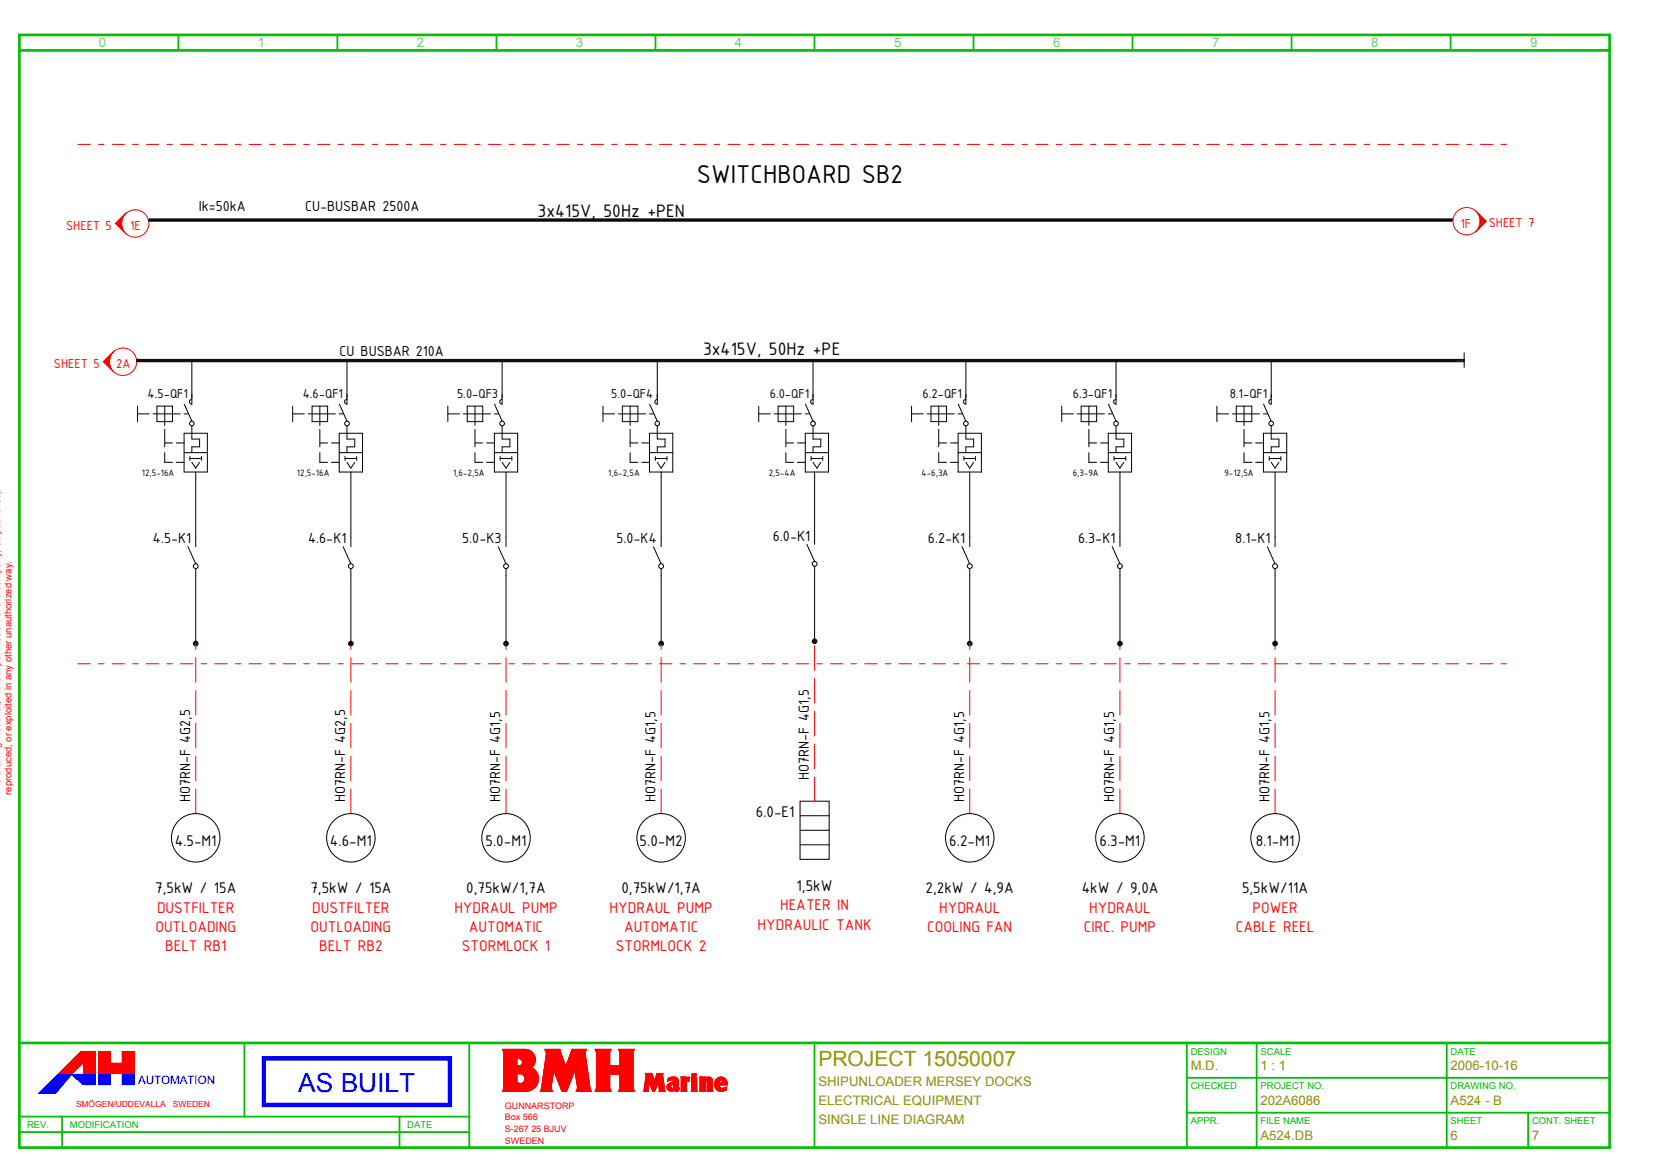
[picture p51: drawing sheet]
<svg xmlns="http://www.w3.org/2000/svg" width="426mm" height="301mm" viewBox="0 0 426 301" stroke-linecap="round" stroke-linejoin="round" font-family="sans-serif">
<defs><g id="words">
<text font-size="7.2" x="179.7" y="47.2">SWITCHBOARD SB2</text>
<text font-size="6.8" fill="#00f" x="76.9" y="281.8">AS BUILT</text>
<text font-size="5.4" fill="#969600" x="211" y="275">PROJECT 15050007</text>
<g font-size="5">
<text x="138.6" y="56.1">3x415V, 50Hz +PEN</text>
<text x="181.3" y="91.5">3x415V, 50Hz +PE</text>
</g>
<g font-size="4.3">
<text x="194.9" y="210.8">6.0‐E1</text>
<text x="45.1" y="218.3">4.5‐M1</text>
<text x="85.1" y="218.3">4.6‐M1</text>
<text x="125.2" y="218.3">5.0‐M1</text>
<text x="164.9" y="218.3">5.0‐M2</text>
<text x="244.8" y="218.3">6.2‐M1</text>
<text x="283.5" y="218.3">6.3‐M1</text>
<text x="323.8" y="218.3">8.1‐M1</text>
<text x="40" y="230.4">7,5kW / 15A</text>
<text x="80" y="230.4">7,5kW / 15A</text>
<text x="120.2" y="230.4">0,75kW/1,7A</text>
<text x="160.2" y="230.4">0,75kW/1,7A</text>
<text x="205.4" y="229.8">1,5kW</text>
<text x="238.6" y="230.4">2,2kW / 4,9A</text>
<text x="278.9" y="230.4">4kW / 9,0A</text>
<text x="320.2" y="230.4">5,5kW/11A</text>
</g>
<g font-size="4.3" fill="#f00">
<text x="40.5" y="235.4">DUSTFILTER</text>
<text x="80.5" y="235.4">DUSTFILTER</text>
<text x="117.2" y="235.4">HYDRAUL PUMP</text>
<text x="157.2" y="235.4">HYDRAUL PUMP</text>
<text x="195.3" y="239.8">HYDRAULIC TANK</text>
<text x="201.2" y="234.8">HEATER IN</text>
<text x="242.1" y="235.4">HYDRAUL</text>
<text x="280.8" y="235.4">HYDRAUL</text>
<text x="322.9" y="235.4">POWER</text>
<text x="40.1" y="240.4">OUTLOADING</text>
<text x="42.6" y="245.4">BELT RB1</text>
<text x="80.1" y="240.4">OUTLOADING</text>
<text x="82.3" y="245.4">BELT RB2</text>
<text x="119.1" y="245.4">STORMLOCK 1</text>
<text x="120.9" y="240.4">AUTOMATIC</text>
<text x="158.8" y="245.4">STORMLOCK 2</text>
<text x="160.9" y="240.4">AUTOMATIC</text>
<text x="239.1" y="240.4">COOLING FAN</text>
<text x="279.5" y="240.4">CIRC. PUMP</text>
<text x="318.6" y="240.4">CABLE REEL</text>
</g>
<g font-size="4">
<text x="51.3" y="54.4">Ik=50kA</text>
<text x="78.6" y="54.4">CU‐BUSBAR 2500A</text>
<text x="87.6" y="91.8">CU BUSBAR 210A</text>
<text x="39.4" y="140.1">4.5‐K1</text>
<text x="79.4" y="140.1">4.6‐K1</text>
<text x="119.2" y="140.1">5.0‐K3</text>
<text x="158.9" y="140.1">5.0‐K4</text>
<text x="199.3" y="139.5">6.0‐K1</text>
<text x="239.3" y="140.1">6.2‐K1</text>
<text x="278" y="140.1">6.3‐K1</text>
<text x="318.5" y="140.1">8.1‐K1</text>
<text x="208.6" y="201.2" transform="rotate(-90 208.6 201.2)">HO7RN‐F 4G1,5</text>
<text x="49" y="206.8" transform="rotate(-90 49 206.8)">HO7RN‐F 4G2,5</text>
<text x="89" y="206.8" transform="rotate(-90 89 206.8)">HO7RN‐F 4G2,5</text>
<text x="129" y="206.8" transform="rotate(-90 129 206.8)">HO7RN‐F 4G1,5</text>
<text x="169" y="206.8" transform="rotate(-90 169 206.8)">HO7RN‐F 4G1,5</text>
<text x="248.6" y="206.8" transform="rotate(-90 248.6 206.8)">HO7RN‐F 4G1,5</text>
<text x="287.3" y="206.8" transform="rotate(-90 287.3 206.8)">HO7RN‐F 4G1,5</text>
<text x="327.3" y="206.8" transform="rotate(-90 327.3 206.8)">HO7RN‐F 4G1,5</text>
</g>
<g font-size="3.6" fill="#f00">
<text x="17" y="59.3">SHEET 5</text>
<text x="33.5" y="59.3">1E</text>
<text x="376.5" y="58.8">1F</text>
<text x="383.8" y="58.4">SHEET 7</text>
<text x="13.9" y="94.9">SHEET 5</text>
<text x="29.9" y="95">2A</text>
</g>
<g font-size="3.6">
<text x="38.1" y="102.8">4.5‐QF1</text>
<text x="78.1" y="102.8">4.6‐QF1</text>
<text x="117.8" y="102.8">5.0‐QF3</text>
<text x="157.6" y="102.8">5.0‐QF4</text>
<text x="198.5" y="102.8">6.0‐QF1</text>
<text x="237.9" y="102.8">6.2‐QF1</text>
<text x="276.6" y="102.8">6.3‐QF1</text>
<text x="317.1" y="102.8">8.1‐QF1</text>
</g>
<g font-size="3.4" fill="#00d2d2">
<text x="25.5" y="12">0</text>
<text x="66.5" y="12">1</text>
<text x="107.5" y="12">2</text>
<text x="148.5" y="12">3</text>
<text x="189.5" y="12">4</text>
<text x="230.5" y="12">5</text>
<text x="271.5" y="12">6</text>
<text x="312.5" y="12">7</text>
<text x="353.5" y="12">8</text>
<text x="394.5" y="12">9</text>
</g>
<g font-size="3.4" fill="#969600">
<text x="211" y="280">SHIPUNLOADER MERSEY DOCKS</text>
<text x="307" y="276">M.D.</text>
<text x="325" y="276">1 : 1</text>
<text x="374" y="276">2006­10­16</text>
<text x="211" y="285">ELECTRICAL EQUIPMENT</text>
<text x="325" y="285">202A6086</text>
<text x="374" y="285">A524 ­ B</text>
<text x="211" y="290">SINGLE LINE DIAGRAM</text>
<text x="325" y="294">A524.DB</text>
<text x="374" y="294">6</text>
<text x="395" y="294">7</text>
</g>
<text font-size="3" fill="#00f" x="35.6" y="279.7">AUTOMATION</text>
<g font-size="2.6">
<text x="36.6" y="122.8">12,5‐16A</text>
<text x="76.6" y="122.8">12,5‐16A</text>
<text x="116.8" y="122.8">1,6‐2,5A</text>
<text x="156.8" y="122.8">1,6‐2,5A</text>
<text x="198.2" y="122.8">2,5‐4A</text>
<text x="237.6" y="122.8">4‐6,3A</text>
<text x="276.6" y="122.7">6,3‐9A</text>
<text x="315.7" y="122.8">9‐12,5A</text>
</g>
<g font-size="2.4" fill="#f00">
<text x="0" y="205" transform="rotate(-90 0 205)">The drawing must not, without permission of the company, be published,</text>
<text x="3" y="205" transform="rotate(-90 3 205)">reproduced, or exploited in any other unauthorized way.</text>
</g>
<g font-size="2.4" fill="#00be00">
<text x="307" y="272">DESIGN</text>
<text x="325" y="272">SCALE</text>
<text x="374" y="272">DATE</text>
<text x="307" y="281">CHECKED</text>
<text x="325" y="281">PROJECT NO.</text>
<text x="374" y="281">DRAWING NO.</text>
<text x="7" y="291">REV.</text>
<text x="18" y="291">MODIFICATION</text>
<text x="105" y="291">DATE</text>
<text x="307" y="290">APPR.</text>
<text x="325" y="290">FILE NAME</text>
<text x="374" y="290">SHEET</text>
<text x="395" y="290">CONT. SHEET</text>
</g>
<g font-size="2.3" fill="#f00">
<text x="130.2" y="286">GUNNARSTORP</text>
<text x="130.2" y="289">Box 566</text>
<text x="130.2" y="292.1">S­267 25 BJUV</text>
<text x="130.2" y="295.2">SWEDEN</text>
</g>
<g font-size="2.2" fill="#f00">
<text x="19.6" y="285.4">SMÖGEN/UDDEVALLA</text>
<text x="44.6" y="285.4">SWEDEN</text>
</g>
</g></defs>
<path d="M5 9h410v287h-410zM5 13h410M5 269h410" fill="none" stroke="#00be00" stroke-width=".68"/>
<g fill="none" stroke="#00be00" stroke-width=".46">
<path d="M46 9v4M87 9v4M128 9v4M169 9v4M210 9v4M251 9v4M292 9v4M333 9v4M374 9v4M63 269v19M121 269v27M210 269v27"/>
<path d="M306 269v27M306 278h109M324 269v27M373 269v27M5 288h116M5 292h116M16 288v8M103 288v8M306 287h109M394 287v9"/>
</g>
<g fill="none" stroke="#00f" stroke-width=".26">
<path d="M12.2 279.8l-2.2 2.2M15 277.1l-4.9 4.9M15.1 277.1l-4.9 4.9M15.2 277.1l-4.9 4.9M15.3 277.1l-4.9 4.9M15.4 277.1l-4.9 4.9M15.4 277.1l-4.8 4.9M15.5 277.1l-4.9 4.9M15.6 277.1l-4.9 4.9M15.7 277.1l-4.9 4.9M15.8 277.1l-4.9 4.9M15.9 277.1l-4.9 4.9"/>
<path d="M16 277.1l-4.9 4.9M16.1 277.1l-4.9 4.9M16.1 277.1l-4.8 4.9M16.2 277.1l-4.8 4.9M16.3 277.1l-4.9 4.9M16.4 279.5l-2.5 2.5M16.5 277.1l-5 4.9M16.6 277.1l-4.9 4.9M16.7 277.1l-4.9 4.9M16.8 277.1l-4.9 4.9M16.9 277.1l-4.9 4.9M16.9 278.9l-3.1 3.1"/>
<path d="M16.9 277.1l-4.8 4.9M17 277.1l-4.9 4.9M17.1 277.1l-4.9 4.9M17.2 277.1l-4.9 4.9M17.3 277.1l-4.9 4.9M17.4 278.4l-3.7 3.6M17.4 277.1l-4.9 4.9M17.5 277.1l-4.9 4.9M17.6 277.1l-4.9 4.9M17.7 277.1l-4.9 4.9M17.7 277.1l-4.8 4.9M17.8 277.1l-4.9 4.9"/>
<path d="M17.9 277.8l-4.2 4.2M17.9 277.1l-4.9 4.9M18 277.1l-4.9 4.9M18.1 277.1l-4.9 4.9M18.2 277.1l-4.9 4.9M18.3 277.1l-4.9 4.9M18.3 277.2l-4.7 4.8M18.4 277.1l-4.9 4.9M18.4 277.1l-4.1 4.9h-4.3l4.9-4.9h9.7M18.4 277.1l3.1 2.7M18.4 277.1h.1M18.5 277.1v.1"/>
<path d="M18.6 277.1h.1M18.8 277.1l-.2 .2M18.9 277.1l-.2 .2M19 277.1l-.3 .3M19.1 277.1l-.3 .3M19.2 277.1l-.4 .3M19.2 277.1l-.3 .4M19.4 277.1l-.5 .4M19.5 277.1l-.5 .5M19.6 277.1l-.5 .6 .6-.6M19.8 277.1l-.6 .6M19.9 277.1l-.7 .7"/>
<path d="M20 277.1l-.7 .8M20.1 277.1l-.8 .8M20.2 277.1l-.8 .8M20.3 277.1l-.9 .9 1-.9M20.5 277.1l-1 1M20.6 277.1l-1 1M20.7 277.1l-1.1 1M20.7 277.1l-1 1.1M20.8 277.1l-1.1 1.1M20.9 277.1l-1.1 1.2M21 277.1l-1.2 1.2 1.3-1.2M21.2 277.1l-1.3 1.3"/>
<path d="M21.3 277.1l-1.3 1.3 1.4-1.3M21.5 277.1l-1.4 1.4M21.5 279.8h3.1M21.6 277.1l-1.4 1.5M21.7 277.1l-1.5 1.5M21.8 277.1l-1.5 1.6M21.9 277.1l-1.6 1.6M22 277.1l-1.7 1.7 1.8-1.7M22.2 277.1l-1.8 1.7M22.2 277.1l-1.7 1.8M22.4 277.1l-1.9 1.8M22.5 277.1l-1.9 1.9"/>
<path d="M22.6 277.1l-1.9 1.9M22.7 277.1l-2 2 2.1-2M22.9 277.1l-2.1 2.1M23 277.1l-2.1 2.1M23.1 277.1l-2.1 2.2M23.2 277.1l-2.2 2.2M23.3 277.1l-2.2 2.3M23.4 277.1l-2.3 2.3 2.4-2.3M23.6 277.1l-2.4 2.4M23.7 277.1l-2.4 2.4 2.4-2.4M23.8 277.1l-2.5 2.5M23.9 277.1l-2.5 2.5"/>
<path d="M24 277.1l-2.6 2.6M24.1 277.1l-2.6 2.6M24.2 277.1l-2.6 2.7M24.3 277.1l-2.7 2.7M24.4 277.1l-2.7 2.7M24.5 277.1l-2.7 2.7M24.5 277.1l-2.6 2.7M24.6 277.2l-2.6 2.6M24.6 277.3l-2.5 2.5M24.6 277.3l-2.4 2.5M24.6 277.4l-2.3 2.4M24.6 277.5l-2.2 2.3"/>
<path d="M24.6 277.6l-2.2 2.2M24.6 277.7l-2.1 2.1M24.6 277.8l-2 2M24.6 278l-1.8 1.8M24.6 278l-1.7 1.8M24.6 278.1l-1.6 1.7M24.6 278.2l-1.5 1.6M24.6 278.3l-1.5 1.5M24.6 278.4l-1.4 1.4M24.6 278.5l-1.3 1.3M24.6 278.6l-1.2 1.2M24.6 278.7l-1.1 1.1"/>
<path d="M24.6 278.8l-1 1M24.6 278.8l-.9 1M24.6 278.9l-.8 .9M24.6 279l-.7 .8M24.6 279.1l-.7 .7M24.6 279.2l-.6 .6M24.6 279.3l-.5 .5M24.6 279.4l-.4 .4M24.6 279.5l-.3 .3M24.6 279.5l-.2 .3M24.6 279.6l-.1 .2M24.6 279.7v.1"/>
<path d="M24.6 277.1v2.7M25.4 277.1h3.1v2.7M25.4 277.1v2.7h3.1M25.4 277.1h.1M25.5 277.1l-.1 .1M25.6 277.1l-.2 .2M25.7 277.1l-.3 .3M25.8 277.1l-.4 .4M25.9 277.1l-.5 .5M26 277.1l-.6 .6M26 277.1l-.6 .7M26.1 277.1l-.7 .7"/>
<path d="M26.2 277.1l-.8 .8M26.3 277.1l-.9 .9M26.4 277.1l-1 1M26.5 277.1l-1.1 1.1M26.6 277.1l-1.2 1.2M26.7 277.1l-1.3 1.3M26.8 277.1l-1.4 1.4M26.8 277.1l-1.4 1.5M26.9 277.1l-1.5 1.5M27 277.1l-1.6 1.6M27.1 277.1l-1.7 1.7M27.2 277.1l-1.8 1.8"/>
<path d="M27.3 277.1l-1.9 1.9M27.4 277.1l-2 2M27.5 277.1l-2.1 2.1M27.6 277.1l-2.2 2.2M27.6 277.1l-2.2 2.3M27.7 277.1l-2.3 2.3M27.8 277.1l-2.4 2.4M27.9 277.1l-2.5 2.5M28 277.1l-2.6 2.6M28.1 277.1l-2.7 2.7M28.3 277.1l-2.8 2.7M28.3 277.1l-2.6 2.7"/>
<path d="M28.4 277.1l-2.6 2.7M28.5 277.2l-2.6 2.6M28.5 277.3l-2.5 2.5M28.5 277.3l-2.4 2.5M28.5 277.4l-2.3 2.4M28.5 277.5l-2.3 2.3M28.5 277.6l-2.2 2.2M28.5 277.7l-2.1 2.1M28.5 277.8l-2 2M28.5 277.9l-1.9 1.9M28.5 278l-1.8 1.8M28.5 278.1l-1.7 1.7"/>
<path d="M28.5 278.1l-1.6 1.7M28.5 278.2l-1.6 1.6M28.5 278.3l-1.5 1.5M28.5 278.4l-1.4 1.4M28.5 278.5l-1.3 1.3M28.5 278.6l-1.2 1.2M28.5 278.7l-1.1 1.1M28.5 278.8l-1 1M28.5 278.8l-.9 1M28.5 278.9l-.8 .9M28.5 279l-.8 .8M28.5 279.1l-.7 .7"/>
<path d="M28.5 279.2l-.6 .6M28.5 279.3l-.5 .5M28.5 279.4l-.4 .4M28.5 279.5l-.3 .3M28.5 279.6l-.2 .2M28.5 279.7v.1M31.5 277.1h3.1v2.7h-3.1zM31.6 277.1l-.1 .1M31.7 277.1l-.2 .2M31.8 277.1l-.3 .3M31.9 277.1l-.4 .4M32 277.1l-.5 .5"/>
<path d="M32.1 277.1l-.6 .5M32.1 277.1l-.6 .6M32.2 277.1l-.7 .7M32.3 277.1l-.8 .8M32.4 277.1l-.9 .9M32.5 277.1l-1 1M32.6 277.1l-1.1 1.1M32.7 277.1l-1.2 1.2M32.8 277.1l-1.3 1.2M32.9 277.1l-1.4 1.3M32.9 277.1l-1.4 1.4M33 277.1l-1.5 1.5"/>
<path d="M33.1 277.1l-1.6 1.6M33.2 277.1l-1.7 1.7M33.3 277.1l-1.8 1.8M33.4 277.1l-1.9 1.9M33.5 277.1l-2 2M33.6 277.1l-2.1 2M33.6 277.1l-2.1 2.1M33.7 277.1l-2.2 2.2M33.8 277.1l-2.3 2.3M33.9 277.1l-2.4 2.4M34.1 277.1l-2.6 2.6M34.2 277.1l-2.7 2.7"/>
<path d="M34.3 277.1l-2.7 2.7M34.4 277.1l-2.7 2.7M34.4 277.1l-2.6 2.7M34.5 277.1l-2.6 2.7M34.6 277.1l-2.6 2.7M34.6 277.2l-2.5 2.6M34.6 277.3l-2.4 2.5M34.6 277.4l-2.3 2.4M34.6 277.5l-2.3 2.3M34.6 277.6l-2.2 2.2M34.6 277.7l-2.1 2.1M34.6 277.8l-2 2"/>
<path d="M34.6 277.8l-1.9 2M34.6 277.9l-1.8 1.9M34.6 278l-1.7 1.8M34.6 278.1l-1.6 1.7M34.6 278.2l-1.6 1.6M34.6 278.3l-1.5 1.5M34.6 278.4l-1.4 1.4M34.6 278.5l-1.3 1.3M34.6 278.6l-1.2 1.2M34.6 278.6l-1.1 1.2M34.6 278.7l-1 1.1M34.6 278.8l-.9 1"/>
<path d="M34.6 278.9l-.8 .9M34.6 279l-.8 .8M34.6 279.1l-.7 .7M34.6 279.2l-.6 .6M34.6 279.3l-.5 .5M34.6 279.3l-.4 .5M34.6 279.4l-.3 .4M34.6 279.5l-.2 .3M34.6 279.6l-.1 .2M34.6 279.7l-.1 .1M14.5 281.8l-.2 .2M15 281.2l-.8 .8"/>
<path d="M15.4 280.6l-1.3 1.4M15.9 280.1l-1.9 1.9"/>
</g>
<g fill="none" stroke="#f00" stroke-width=".26">
<path d="M29.8 57.6l2.4 2.4M29.9 57.6l2 2M29.9 57.5l1.9 1.9M30 57.5l1.7 1.7M30 57.4l1.6 1.6M30.1 57.4l1.5 1.5M30.1 57.3l1.4 1.4M30.2 57.3l1.3 1.3M30.2 57.2l1.3 1.2M30.3 57.2l1.1 1.1M30.3 57.1l1.1 1.1M30.4 57.1l1 1"/>
<path d="M30.4 57l1 1M30.5 57l.9 .9M30.5 56.9l.9 .9M30.6 56.9l.8 .8M30.6 56.8l.8 .8M30.7 56.8l.7 .7M30.7 56.7l.7 .7M30.8 56.7l.6 .6M30.8 56.6l.6 .6M30.9 56.6l.5 .5M30.9 56.5l.5 .5M31 56.5l.4 .4"/>
<path d="M31 56.4l.5 .4M31.1 56.4l.4 .4M31.1 56.3l.4 .4M31.2 56.3l.3 .3M31.2 56.2l.3 .3M31.3 56.2l.3 .3M31.3 56.1l.3 .3M31.4 56.1l.2 .2M31.4 56l.2 .2M31.5 56l.2 .2M31.5 55.9l.2 .2M31.6 55.9l.1 .1"/>
<path d="M31.6 55.8l.2 .2M31.7 55.8l.1 .1M31.7 55.7l.1 .1M31.8 55.7l.1 .1M31.8 55.6l.1 .1M31.9 55.6h.1M31.9 55.5l.1 .1M32 55.5h.1M32 55.4l.1 .1M32.1 55.4h.1M32.1 55.3h.1M32.2 55.3h.1"/>
<path d="M32.2 55.2h.1M32.3 55.2h.1M32.3 55.1h.1M32.4 55.1h.1M32.4 55h.1M32.6 54.9l-2.8 2.7 2.7 2.7M380.5 54.4l2.7 2.7-2.8 2.7M380.6 59.7h.1M380.6 59.6h.1M380.7 59.6h.1M380.7 59.5h.1M380.8 59.4h.1"/>
<path d="M380.8 54.7l2.4 2.4-2.2-2M380.9 59.3h.1M380.9 59.2l.1 .1M381 59.2h.1M381 59.1l.1 .1M381.1 59l-.1 .1M381.1 58.9l.1 .1M381.1 58.9l.2 .1M381.2 55.3l1.9 1.9M381.2 58.8l.1 .1M381.2 58.7l.2 .2M381.3 58.7l.1 .1"/>
<path d="M381.3 55.5l1.7 1.7M381.3 58.6l.2 .2M381.3 58.5l.2 .2M381.3 55.7l1.7 1.6M381.4 58.4l.2 .3-.3-.2M381.4 58.3l.3 .3M381.4 55.8l1.5 1.5-1.4-1.3M381.4 58.2l.3 .3M381.5 58.1l.3 .4-.4-.3M381.5 58l.4 .4M381.5 56.1l1.3 1.3M381.5 57.9l.4 .4"/>
<path d="M381.5 56.3l1.3 1.2M381.5 57.9l.5 .4M381.5 56.4l1.2 1.1-1.1-1M381.6 57.7l.4 .5-.5-.4M381.6 57.6l.5 .5M381.6 56.6l1 1M381.6 57.5l.6 .6M381.6 56.7l1 1M381.6 57.3l.6 .7-.6-.6M381.6 56.8l.9 .9M381.6 57.2l.7 .7M381.6 56.9l.9 .9"/>
<path d="M381.6 57l.8 .8M381.6 57.1l.8 .8M26.7 93.3l2.7 2.7M26.7 93.3l2.3 2.3M26.7 93.2l2.1 2.1M26.9 93.1l1.6 1.6M26.9 93l1.5 1.5M27 93l1.4 1.4M27 92.9l1.4 1.3M27.1 92.9l1.2 1.2M27.1 92.8l1.2 1.2M27.2 92.8l1.1 1.1"/>
<path d="M27.3 92.6l.9 .9M27.4 92.6l.8 .8M27.4 92.5l.8 .8M27.5 92.5l.7 .7M27.5 92.4l.7 .7M27.6 92.4l.6 .6M27.6 92.3l.7 .6M27.8 92.2l.5 .5M27.8 92.1l.5 .5M27.9 92.1l.4 .4M27.9 92l.4 .4M28 92l.4 .3"/>
<path d="M28 91.9l.4 .4M28.1 91.9l.3 .3M28.1 91.8l.3 .3M28.2 91.8l.3 .2M28.2 91.7l.3 .3M28.2 93.6l-.9-.9 1 1M28.3 92.7l-.6-.4 .6 .5M28.3 91.7l.2 .2M28.4 91.5l.2 .2M28.5 91.5l.1 .1M28.5 91.4l.2 .1M28.6 91.7l-.3-.1 .2 .2"/>
<path d="M28.6 94.8l-1.8-1.7 1.9 1.9M28.6 91.4l.1 .1M28.6 91.3l.1 .1M28.7 91.3h.1M28.7 91.2l.1 .1M28.9 91.2h-.1M28.9 91v.1M29 91h.1M29 90.9h.1M29.1 90.9h.1M29.1 90.8h.1M29.2 90.8h.1"/>
<path d="M29.2 90.7h.1M29.3 90.7h.1M29.5 90.5l-2.8 2.8M20.9 271.2l-5.7 5.7M21 271.2l-5.7 5.7M21.1 271.2l-5.7 5.7M21.2 271.2l-5.7 5.7M21.3 271.2l-5.7 5.7M21.4 271.2l-5.8 5.7M21.5 271.2l-5.8 5.7M21.5 271.2l-5.7 5.7M21.6 271.2l-5.7 5.7"/>
<path d="M21.7 271.2l-5.7 5.7M21.8 271.2l-5.7 5.7M21.9 271.2l-5.7 5.7M22 271.2l-5.7 5.7M22.1 271.2l-5.7 5.7M22.2 271.2l-5.8 5.7M22.3 271.2l-5.8 5.7M22.3 271.2l-5.7 5.7M22.5 271.2l-5.8 5.7M22.6 271.2l-5.7 5.7M22.7 271.2l-5.7 5.7M22.8 271.2l-5.7 5.7"/>
<path d="M22.9 271.2l-5.8 5.7M23 271.2l-5.8 5.7M23 271.2l-5.7 5.7M23.1 271.2l-5.7 5.7M23.2 271.2l-5.7 5.7M23.3 271.2l-5.7 5.7M23.4 271.2l-5.7 5.7M23.5 271.2l-5.7 5.7M23.6 271.2l-5.7 5.7M23.7 271.2l-5.8 5.7M23.8 271.2l-5.8 5.7M23.8 271.2l-5.7 5.7"/>
<path d="M23.9 271.2l-5.7 5.7M24 271.2l-5.7 5.7M24.1 271.2l-5.7 5.7M24.2 271.2l-5.7 5.7M24.3 271.2l-5.7 5.7M24.4 271.2l-4 4M24.5 271.2l-3 2.9M24.5 271.2l-3 3M24.6 271.2h-3.7l-5.8 5.7h3.5l2.9-2.8v2.8h3.1M24.6 271.2l-3.1 3.1M24.6 271.3l-3.1 3.1M24.6 271.4l-3.1 3.1"/>
<path d="M24.6 271.5l-3.1 3.1M24.6 271.6l-3.1 3.1M24.6 271.7l-3.1 3M24.6 271.8l-3.1 3M24.6 271.9l-3.1 3M24.6 271.9l-3.1 3.2M24.6 272.1l-3.1 3.1M24.6 272.2l-3.1 3.1M24.6 272.3l-3.1 3.1M24.6 272.4l-3.1 3.1M24.6 272.5l-3.1 3M24.6 272.6l-3.1 3"/>
<path d="M24.6 272.7l-3.1 3M24.6 272.7l-3.1 3.1M24.6 272.8l-3.1 3.1M24.6 272.9l-3.1 3.1M24.6 273l-3.1 3.1M24.6 273.1l-3.1 3.1M24.6 273.2l-3.1 3.1M24.6 273.3l-3.1 3M24.6 273.4l-3.1 3M24.6 273.5l-3.1 3M24.6 273.5l-3.1 3.1M24.6 273.6l-3.1 3.1"/>
<path d="M24.6 273.7l-3.1 3.1M24.6 273.8l-3.1 3.1M24.6 273.9l-3 3M24.6 274l-2.9 2.9M24.6 274.1l-2.9 2.8M24.6 274.2l-2.8 2.7M24.6 274.2l-2.7 2.7M24.6 274.3l-2.6 2.6M24.6 274.4l-2.5 2.5M24.6 274.5l-2.4 2.4M24.6 274.6l-2.3 2.3M24.6 274.7l-2.2 2.2"/>
<path d="M24.6 274.8l-2.1 2.1M24.6 274.9l-2.1 2M24.6 275l-1.9 1.9M24.6 275.1l-1.8 1.8M24.6 275.2l-1.7 1.7M24.6 275.3l-1.6 1.6M24.6 275.4l-1.5 1.5M24.6 275.5l-1.4 1.4M24.6 275.6l-1.4 1.3M24.6 275.7l-1.3 1.2M24.6 275.7l-1.2 1.2M24.6 275.8l-1.1 1.1"/>
<path d="M24.6 275.9l-1 1M24.6 276l-.9 .9M24.6 276.1l-.8 .8M24.6 276.2l-.7 .7M24.6 276.3l-.6 .6M24.6 276.4l-.6 .5M24.6 276.5l-.5 .4M24.6 276.5l-.4 .4M24.6 276.6l-.3 .3M24.6 276.7l-.2 .2M24.6 276.8l-.1 .1M24.6 276.9h.1"/>
<path d="M24.6 271.2v5.7M25.4 271.2h3.1v3.1M25.4 271.2v5.7M25.4 271.2h.1M25.5 271.2l-.1 .1M25.6 271.2l-.2 .2M25.7 271.2l-.3 .3M25.8 271.2l-.4 .4M25.9 271.2l-.5 .5M26 271.2l-.6 .5M26 271.2l-.6 .6M26.1 271.2l-.7 .7"/>
<path d="M26.2 271.2l-.8 .8M26.3 271.2l-.9 .9M26.4 271.2l-1 1M26.5 271.2l-1.1 1.1M26.6 271.2l-1.2 1.2M26.7 271.2l-1.3 1.3M26.8 271.2l-1.4 1.3M26.8 271.2l-1.4 1.4M26.9 271.2l-1.5 1.5M27 271.2l-1.6 1.6M27.1 271.2l-1.7 1.7M27.2 271.2l-1.8 1.8"/>
<path d="M27.3 271.2l-1.9 1.9M27.4 271.2l-2 2M27.5 271.2l-2.1 2.1M27.6 271.2l-2.2 2.2M27.7 271.2l-2.3 2.3M27.8 271.2l-2.4 2.4M27.9 271.2l-2.5 2.5M28 271.2l-2.6 2.6M28.1 271.2l-2.7 2.7M28.2 271.2l-2.8 2.8M28.3 271.2l-2.9 2.9M28.4 271.2l-3 3"/>
<path d="M28.5 274.3h3v-3.1h3.1v5.7h-9.2M28.5 271.2l-3.1 3.1M28.5 271.3l-3.1 3.1M28.5 271.4l-3.1 3.1M28.5 271.5l-3.1 3.1M28.5 271.6l-3.1 3.1M28.5 271.7l-3.1 3.1M28.5 271.8l-3.1 3M28.5 271.9l-3.1 3M28.5 272l-3.1 3M28.5 272l-3.1 3.1M28.5 272.1l-3.1 3.1"/>
<path d="M28.5 272.2l-3.1 3.1M28.5 272.3l-3.1 3.1M28.5 272.4l-3.1 3.1M28.5 272.5l-3.1 3M28.5 272.6l-3.1 3M28.5 272.7l-3.1 3M28.5 272.7l-3.1 3.1M28.5 272.8l-3.1 3.1M28.5 272.9l-3.1 3.1M28.5 273l-3.1 3.1M28.5 273.1l-3.1 3.1M28.5 273.2l-3.1 3.1"/>
<path d="M28.5 273.3l-3.1 3M28.5 273.4l-3.1 3M28.5 273.5l-3.1 3M28.5 273.5l-3.1 3.1M28.5 273.6l-3.1 3.1M28.5 273.7l-3.1 3.1M28.5 273.8l-3.1 3.1M28.5 273.9l-3 3M28.5 274.1l-2.9 2.8M28.5 274.2l-2.8 2.7M28.5 274.3l-2.7 2.6M28.5 274.3l-2.6 2.6"/>
<path d="M28.6 274.3l-2.6 2.6M28.7 274.3l-2.6 2.6M28.8 274.3l-2.6 2.6M28.9 274.3l-2.6 2.6M29 274.3l-2.7 2.6M29.1 274.3l-2.7 2.6M29.2 274.3l-2.7 2.6M29.3 274.3l-2.7 2.6M29.3 274.3l-2.6 2.6M29.4 274.3l-2.6 2.6M29.5 274.3l-2.6 2.6M29.6 274.3l-2.6 2.6"/>
<path d="M29.7 274.3l-2.7 2.6M29.8 274.3l-2.7 2.6M29.9 274.3l-2.7 2.6M30 274.3l-2.7 2.6M30 274.3l-2.6 2.6M30.1 274.3l-2.6 2.6M30.2 274.3l-2.6 2.6M30.3 274.3l-2.6 2.6M30.4 274.3l-2.6 2.6M30.5 274.3l-2.7 2.6M30.6 274.3l-2.7 2.6M30.7 274.3l-2.7 2.6"/>
<path d="M30.8 274.3l-2.7 2.6M30.8 274.3l-2.6 2.6M30.9 274.3l-2.6 2.6M31.1 274.3l-2.7 2.6M31.2 274.3l-2.7 2.6M31.3 274.3l-2.7 2.6M31.4 274.3l-2.7 2.6M31.5 274.3l-2.7 2.6M31.6 271.2l-.1 .1M31.7 271.2l-.2 .2M31.8 271.2l-.3 .3M31.9 271.2l-.4 .3"/>
<path d="M32 271.2l-.5 .4M32.1 271.2l-.6 .5M32.1 271.2l-.6 .6M32.2 271.2l-.7 .7M32.3 271.2l-.8 .8M32.4 271.2l-.9 .9M32.5 271.2l-1 1M32.6 271.2l-1.1 1M32.7 271.2l-1.2 1.1M32.8 271.2l-1.3 1.2M32.8 271.2l-1.3 1.3M32.9 271.2l-1.4 1.4"/>
<path d="M33 271.2l-1.5 1.5M33.1 271.2l-1.6 1.6M33.2 271.2l-1.7 1.7M33.3 271.2l-1.8 1.8M33.4 271.2l-1.9 1.8M33.5 271.2l-2 1.9M33.6 271.2l-2.1 2M33.6 271.2l-2.1 2.1M33.7 271.2l-2.2 2.2M33.8 271.2l-2.3 2.3M33.9 271.2l-2.4 2.4M34 271.2l-2.5 2.5"/>
<path d="M34.1 271.2l-2.6 2.5M34.3 271.2l-2.8 2.7M34.4 271.2l-2.9 2.8M34.4 271.2l-2.9 2.9M34.5 271.2l-3 3M34.6 271.2l-5.7 5.7M34.6 271.3l-5.6 5.6M34.6 271.4l-5.5 5.5M34.6 271.5l-5.4 5.4M34.6 271.6l-5.3 5.3M34.6 271.7l-5.3 5.2M34.6 271.7l-5.2 5.2"/>
<path d="M34.6 271.8l-5.1 5.1M34.6 271.9l-5 5M34.6 272l-4.9 4.9M34.6 272.1l-4.8 4.8M34.6 272.2l-4.7 4.7M34.6 272.3l-4.6 4.6M34.6 272.4l-4.5 4.5M34.6 272.5l-4.5 4.4M34.6 272.5l-4.4 4.4M34.6 272.6l-4.3 4.3M34.6 272.7l-4.2 4.2M34.6 272.8l-4.1 4.1"/>
<path d="M34.6 272.9l-4 4M34.6 273l-3.9 3.9M34.6 273.1l-3.8 3.8M34.6 273.2l-3.8 3.7M34.6 273.2l-3.7 3.7M34.6 273.3l-3.6 3.6M34.6 273.4l-3.5 3.5M34.6 273.5l-3.4 3.4M34.6 273.6l-3.3 3.3M34.6 273.8l-3.1 3.1M34.6 273.9l-3 3M34.6 274l-3 2.9"/>
<path d="M34.6 274l-2.9 2.9M34.6 274.1l-2.8 2.8M34.6 274.2l-2.7 2.7M34.6 274.3l-2.6 2.6M34.6 274.4l-2.5 2.5M34.6 274.5l-2.4 2.4M34.6 274.6l-2.3 2.3M34.6 274.7l-2.2 2.2M34.6 274.8l-2.1 2.1M34.6 274.9l-2 2M34.6 275l-1.9 1.9M34.6 275.1l-1.8 1.8"/>
<path d="M34.6 275.2l-1.7 1.7M34.6 275.3l-1.6 1.6M34.6 275.4l-1.5 1.5M34.6 275.5l-1.5 1.4M34.6 275.5l-1.4 1.4M34.6 275.6l-1.3 1.3M34.6 275.7l-1.2 1.2M34.6 275.8l-1.1 1.1M34.6 275.9l-1 1M34.6 276l-.9 .9M34.6 276.1l-.8 .8M34.6 276.2l-.7 .7"/>
<path d="M34.6 276.3l-.7 .6M34.6 276.3l-.6 .6M34.6 276.4l-.5 .5M34.6 276.5l-.4 .4M34.6 276.7l-.2 .2M34.6 276.8l-.1 .1M34.6 276.9h.1M129.5 270.6h.1M129.6 270.6l-.1 .1M129.7 270.6l-.1 .2M129.8 270.6l-.2 .2M129.9 279.3l7.6-7.6-7.6 7.6"/>
<path d="M129.9 280l7.8-7.9-7.8 7.9M129.9 270.6l-.2 .3M130.1 270.6l-.4 .4M130.3 270.6l-.5 .5 .4-.5M130.4 270.6l-.6 .6M130.5 270.6l-.7 .7M130.6 270.6l-.8 .7M130.7 270.6l-.8 .9M130.8 270.6l-.9 .9M130.8 270.6l-.9 1M130.9 270.6l-1 1.1M131.1 270.6l-1.2 1.2"/>
<path d="M131.1 270.6l-1.2 1.3M131.2 270.6l-1.3 1.4M131.3 270.6l-1.4 1.4M131.4 270.6l-1.5 1.6M131.5 270.6l-1.6 1.6M131.6 270.6l-1.7 1.7M131.7 270.6l-1.8 1.9M131.8 270.6l-1.9 1.9M131.8 270.6l-1.9 2M131.9 270.6l-2 2.1M132.1 270.6l-2.2 2.2M132.1 270.6l-2.2 2.3"/>
<path d="M132.2 270.6l-2.3 2.4M132.3 270.6l-2.4 2.4M132.4 270.6l-2.5 2.6M132.5 270.6l-2.6 2.6M132.6 270.6l-2.7 2.7M132.7 270.6l-2.8 2.9M132.8 270.6l-2.9 2.9M132.8 270.6l-2.9 3M132.9 270.6l-3 3.1M133.1 270.6l-3.2 3.2M133.1 270.6l-3.2 3.3M133.2 270.6l-3.3 3.4"/>
<path d="M133.3 270.6l-3.4 3.4M133.3 278.5l-3 3M133.3 278.6l-2.9 2.9M133.3 278.9l-2.6 2.6M133.3 279l-2.5 2.5M133.3 278.2l-3.3 3.3M133.3 278.3l-3.2 3.2M133.3 278.4l-3.1 3.1M133.3 278.8l-2.7 2.7M133.3 277.6l-3.8 3.9M133.3 277.8l-3.7 3.7M133.3 277.9l-3.6 3.6"/>
<path d="M133.3 277.5l-3.6 3.6M133.3 277.4l-3.5 3.5M133.3 277.3l-3.5 3.4M133.3 277.1l-3.4 3.5M133.3 273.1l-3.4 3.4M133.3 273.2l-3.4 3.4M133.3 273.3l-3.4 3.4M133.3 273.3l-3.4 3.5M133.3 273.5l-3.4 3.4M133.3 273.6l-3.4 3.4M133.3 273.7l-3.4 3.5M133.3 273.8l-3.4 3.4"/>
<path d="M133.3 273.9l-3.4 3.4M133.3 274l-3.4 3.5M133.3 274.1l-3.4 3.4M133.3 274.2l-3.4 3.4M133.3 274.3l-3.4 3.4M133.3 274.3l-3.4 3.5M133.3 274.5l-3.4 3.4M133.3 274.6l-3.4 3.4M133.3 274.7l-3.4 3.5M133.3 278.1l-3.4 3.4M133.3 277.6l-3.6 3.6M133.3 278l-3.5 3.5"/>
<path d="M133.3 277.2l-3.4 3.4M133.3 279.1l-2.4 2.4M133.3 274.8l-3.4 3.5M133.4 279.1l-2.4 2.4M133.4 274.8l-3.5 3.5M133.4 279.2l-2.3 2.3M133.4 270.6l-3.5 3.6M133.5 279.2l-2.3 2.3M133.5 270.6l-3.6 3.6M133.5 274.8l-3.6 3.7M133.6 274.9l-3.7 3.6M133.6 270.6l-3.7 3.7"/>
<path d="M133.6 277l4.4-4.3-4.3 4.3M133.6 274.9l-3.7 3.7M133.7 274.9l-3.8 3.8M133.7 270.6l-3.8 3.9M133.8 279.4l-2.1 2.1M133.8 270.6l-3.9 3.9M133.8 274.9l-3.9 3.9M133.8 270.6l-3.9 4M133.9 274.9l-4 4M133.9 270.6l-4 4.1M133.9 279.4l-2.1 2.1M134 279.4l-2.1 2.1"/>
<path d="M134 274.8l-4.1 4.2M134.1 279.5l-2.1 2M134.1 270.6l-4.2 4.2M134.1 274.8l-4.2 4.2M134.1 279.5l-2 2M134.1 270.6l-4.2 4.3M134.2 270.6l-4.3 4.4M134.3 279.4l-2.1 2.1M134.3 270.6l-4.4 4.4M134.4 279.4l-2.1 2.1M134.4 270.6l-4.5 4.6M134.5 279.4l-2.1 2.1"/>
<path d="M134.5 270.6l-4.6 4.6M134.6 270.6l-4.7 4.7M134.6 273.7l2.5-2.4-2.4 2.5M134.7 273.8l2.5-2.5-2.5 2.6M134.7 279.3l-2.2 2.2M134.7 270.6l-4.8 4.9M134.8 270.6l-4.9 4.9M134.9 270.6l-5 5M134.9 270.6l-5 5.1M135.1 270.6l-5.2 5.2M135.1 270.6l-5.2 5.3M135.2 270.6l-5.3 5.4"/>
<path d="M135.3 277.8l2.2-2.2-2.2 2.3M135.3 270.6l-5.4 5.4M135.3 278.5l2.6-2.6-2.6 2.7M135.3 278.2l2.4-2.4-2.4 2.5M135.4 270.6l-5.5 5.6M135.5 270.6l-5.6 5.6M135.6 270.6l-5.7 5.7M135.7 270.7l-5.8 5.8M135.8 270.7l-2.4 2.3M135.8 270.7l-2.3 2.3M135.9 270.7l-2.4 2.3M136 270.7l-2.4 2.3"/>
<path d="M136 270.7l-2.2 2.3M136.1 270.7l-2.3 2.3M136.2 270.8l-2.3 2.2M136.3 270.8l-2.4 2.2M136.3 270.8l-2.2 2.3M136.4 270.8l-2.3 2.3 2.4-2.2M136.5 270.9l-2.2 2.3 2.3-2.3M136.6 271l-2.3 2.2M136.7 271l-2.3 2.3M136.8 271.1l-2.3 2.3M136.9 271.1l-2.3 2.4M137 271.2l-2.4 2.4"/>
<path d="M137.2 275.4l-2.1 2.1M137.3 275.5l-2.1 2.1M137.3 271.4l-2.6 2.6M137.3 271.5l-2.6 2.6M137.3 271.5l-2.7 2.7M137.3 275.5l-2.1 2.2M137.4 271.6l-2.9 2.9M137.4 275.6l-2.2 2.2M137.4 271.6l-7.5 7.6M137.5 271.8l-7.6 7.7M137.6 275.7l-2.3 2.2M137.6 271.8l-7.7 7.7"/>
<path d="M137.6 274.8l-2.6 2.6 2.4-2.3M137.6 271.9l-7.7 7.7M137.6 275.7l-2.3 2.3M137.6 271.9l-7.7 7.8M137.7 272l-7.8 7.8M137.7 275.8l-2.4 2.3M137.7 272.1l-7.8 7.8M137.8 274.5l-2.8 2.9M137.8 272.2l-7.9 8M137.8 275.9l-2.5 2.5M137.8 272.3l-7.9 8M137.8 274.4l-2.9 2.9"/>
<path d="M137.9 272.4l-8 7.9M137.9 272.4l-8 8.1M137.9 274.3l-3 3M137.9 272.5l-4.4 4.5M137.9 274.2l-3 3M137.9 272.6l-4.4 4.4M137.9 276l-2.8 2.9M138 274l-3.2 3.2M138 272.8l-4.2 4.2M138 273.9l-3.3 3.2M138 272.9l-4.1 4.1M138 276.1l-5.4 5.4"/>
<path d="M138 272.9l-4 4.1M138 273.8l-3.3 3.3M138 273l-3.9 4M138 273.6l-3.4 3.5M138 273.1l-3.8 3.9M138 273.5l-3.5 3.5M138 273.2l-3.8 3.8M138 273.2l-3.7 3.8M138 273.4l-3.6 3.6M138.1 276.2l-5.3 5.3M138.2 276.3l-5.2 5.2M138.2 276.3l-5.1 5.2"/>
<path d="M138.3 276.4l-5.1 5.1M138.3 276.5l-5 5M138.3 276.5l-4.9 5M138.4 276.6l-4.9 4.9M138.4 279.9l-1.1 1.1M138.4 276.7l-4.8 4.8M138.5 279.7l-1.4 1.4M138.5 276.8l-4.7 4.7M138.6 279.6l-1.6 1.6M138.6 277l-4.5 4.5M138.6 277l-4.4 4.5M138.6 279.5l-1.8 1.7"/>
<path d="M138.7 277.2l-4.2 4.3M138.7 279.2l-2.1 2.1M138.7 277.4l-4.1 4.1M138.7 279.1l-2.2 2.3M138.7 277.4l-4 4.1M138.8 277.5l-4.1 4M138.8 279l-2.4 2.4M138.8 277.5l-4 4M138.8 277.6l-3.8 3.9M138.8 278.9l-2.6 2.5M138.8 277.7l-3.8 3.8M138.8 278.8l-2.7 2.6"/>
<path d="M138.8 277.8l-3.7 3.7M138.8 278.7l-2.7 2.8M138.8 277.8l-3.6 3.7M138.8 278.6l-2.8 2.9M138.8 278l-3.5 3.5M138.8 278l-3.4 3.5M138.9 278.5l-3.1 3M138.9 278.1l-3.4 3.4M138.9 278.4l-3.2 3.1M138.9 278.3l-3.2 3.2M138.9 278.2l-3.3 3.3M139.9 278.7l5.4-5.3-5.5 5.5"/>
<path d="M139.9 278.3l5.3-5.2-5.3 5.4M140.1 277.4l4.8-4.9-4.9 5M140.1 277l4.7-4.8-4.7 4.9M140.4 275.1l4-4-4 4.1M140.4 270.6v.1M140.5 270.6h.1M140.7 270.6l-.2 .2M140.8 270.6l-.2 .3M140.9 270.6l-.3 .3M140.9 270.6l-.3 .4M141.1 270.6l-.4 .4M141.2 270.6l-.5 .5"/>
<path d="M141.4 270.6l-.6 .6M141.4 270.6l-.6 .7M141.5 270.6l-.7 .8M141.6 270.6l-.8 .8M141.7 270.6l-.9 .9M141.8 270.6l-1 1M141.9 270.6l-1.1 1.1M142.1 270.6l-1.3 1.3M142.2 270.6l-1.4 1.4M142.2 280l-1.5 1.5M142.2 279.9l-1.6 1.6M142.2 279.7l-1.7 1.8"/>
<path d="M142.2 270.6l-1.4 1.5M142.2 279.7l-1.8 1.8M142.2 279.6l-1.9 1.9M142.3 279.5l-2 2M142.3 279.3l-2.2 2.2M142.3 270.6l-1.5 1.5M142.3 279.2l-2.3 2.3M142.3 279.1l-2.3 2.4M142.3 279l-2.5 2.5M142.4 278.9l-2.6 2.6M142.4 278.8l-2.7 2.7M142.4 278.7l-2.8 2.8"/>
<path d="M142.4 278.5l-2.9 3M142.4 278.5l-3 3M142.4 270.6l-1.6 1.7M142.4 278.4l-3.1 3.1M142.5 278.2l-3.2 3.3M142.5 278.1l-3.1 3.1M142.5 278l-3 3.1M142.5 277.9l-3 3M142.5 270.6l-1.7 1.8M142.5 277.8l-2.9 3M142.6 277.7l-3 2.9M142.6 277.6l-3 3"/>
<path d="M142.6 277.5l-3 3M142.6 270.6l-1.9 1.9M142.6 277.3l-3 3.1M142.6 277.3l-2.9 2.9M142.6 277.2l-2.9 2.9M142.7 277l-3 3.1M142.7 276.9l-3 3M142.7 276.8l-3 3M142.7 276.7l-3 3M142.7 270.6l-2 2M142.7 276.6l-3 3M142.8 276.5l-3 3"/>
<path d="M142.8 276.4l-3 3M142.8 276.3l-3 3M142.8 270.6l-2.1 2.1M142.9 270.6l-2.2 2.2M142.9 270.6l-2.2 2.3M143.1 270.6l-2.4 2.5M143.1 277l2.6-2.5-2.6 2.5M143.2 270.6l-2.5 2.5M143.2 270.6l-2.6 2.6M143.2 277.3l2.6-2.5-2.6 2.5M143.3 270.6l-2.7 2.7M143.4 270.6l-2.8 2.9"/>
<path d="M143.5 270.6l-2.9 3M143.6 270.6l-3 3M143.7 270.6l-3.1 3.2M143.8 270.6l-3.3 3.3M143.9 270.6l-3.4 3.4M143.9 270.6l-3.4 3.5M144.1 270.6l-3.6 3.6M144.2 270.6l-3.7 3.7M144.2 270.6l-3.7 3.8M144.4 270.6l-3.9 4M144.4 270.7l-4 3.9M144.4 270.8l-4 4"/>
<path d="M144.4 270.7l-4 4M144.4 270.9l-4 4.1M144.4 271l-4 4.1M144.5 271.2l-4.2 4.2M144.5 271.3l-4.2 4.2M144.5 271.4l-4.2 4.2M144.5 271.4l-4.2 4.3M144.6 271.5l-4.3 4.3M144.6 271.6l-4.3 4.3M144.6 271.6l-4.3 4.4M144.6 271.7l-4.4 4.4M144.7 271.8l-4.5 4.4"/>
<path d="M144.7 271.8l-4.5 4.5M144.7 271.9l-4.5 4.5M144.7 271.9l-4.5 4.7M144.8 272l-4.6 4.6M144.8 272.1l-4.7 4.6M144.8 272.1l-4.7 4.8M144.9 272.3l-4.8 4.8M144.9 272.4l-4.8 4.9M145 272.6l-5 5M145 272.7l-5 5M145 272.8l-5 5M145.1 272.8l-5.1 5.1"/>
<path d="M145.1 272.9l-5.1 5.2M145.1 273l-5.2 5.1M145.1 273l-5.2 5.2M145.2 273.2l-5.3 5.4M145.2 273.3l-5.3 5.3M145.3 273.5l-5.5 5.5M145.3 273.5l-5.5 5.6M145.3 273.6l-5.5 5.6M145.4 273.7l-2.6 2.6M145.4 273.8l-2.6 2.5M145.4 273.8l-2.5 2.6M145.4 273.9l-2.5 2.6"/>
<path d="M145.5 274l-2.6 2.5M145.5 274l-2.6 2.6M145.5 274.1l-2.5 2.5M145.5 274.1l-2.5 2.6M145.6 274.2l-2.6 2.6M145.6 274.3l-2.6 2.5M145.6 274.3l-2.5 2.6M145.7 274.5l-2.6 2.6M145.7 274.6l-2.5 2.6M145.8 274.7l-2.6 2.5M145.8 274.9l-2.5 2.5M145.9 275l-2.6 2.5"/>
<path d="M146.8 279.9l-1.7 1.6M146.8 279.7l-1.7 1.8M146.8 279.6l-1.8 1.9M146.9 279.4l-2 2.1M147 279.3l-2.2 2.1M147 279.1l-2.2 2.2M147.1 279l-2.3 2.3M147.2 278.8l-2.4 2.4M147.2 278.7l-2.5 2.4M147.3 278.6l-2.6 2.5M147.4 278.3l-2.7 2.7M147.4 270.6l-.1 .1"/>
<path d="M147.4 278.2l-2.7 2.7M147.5 270.6l-.2 .2M147.5 278.1l-2.9 2.8M147.5 278l-2.9 2.8M147.6 270.6l-.3 .3M147.6 277.7l-3 3.1M147.6 277.6l-3 3.1M147.7 277.5l-3.2 3.1M147.7 277.4l-3.2 3.2M147.7 270.6l-.4 .5M147.8 270.6l-.5 .6M147.8 277.1l-3.3 3.4"/>
<path d="M147.9 277l-3.4 3.4M147.9 270.6l-.6 .7M147.9 276.9l-3.5 3.5M148 270.6l-.8 .8M148 276.7l-3.6 3.6M148.1 270.6l-1 1M148.1 276.4l-3.7 3.8 3.7-3.7M148.2 270.6l-1.1 1.1M148.2 270.6l-1.2 1.2M148.3 276.9l2.9-2.9-2.9 3.1M148.4 270.6l-1.4 1.5M148.5 270.6l-1.6 1.6"/>
<path d="M148.5 270.6l-1.6 1.7M148.6 270.6l-1.8 1.8M148.7 279.2l2.8-2.8-2.8 2.9M148.7 270.6l-2 2M148.8 270.6l-2.1 2.1M148.9 270.6l-2.2 2.3M149 270.6l-2.4 2.4M149.1 270.6l-2.6 2.6M149.2 270.6l-2.7 2.7M149.2 270.6l-2.7 2.8M149.4 270.6l-3 3.1M149.5 270.6l-3.2 3.2"/>
<path d="M149.5 270.6l-3.2 3.3M149.6 270.6l-3.4 3.4M149.7 270.6l-3.5 3.6M149.8 270.6l-3.7 3.7M149.9 270.6l-3.8 3.9M150 270.6l-4 4M150.1 270.6l-4.2 4.2M150.2 270.6l-4.3 4.3M150.2 270.6l-6.9 7M150.4 270.6l-7 7.1M150.5 270.6l-7.1 7.1M150.5 270.6l-7.1 7.2"/>
<path d="M150.6 270.6l-7.2 7.2M150.8 270.6l-7.3 7.3 7.2-7.3M150.9 270.6l-7.4 7.4M150.9 271.7l-7.1 7.1M150.9 271.8l-7 7.1M150.9 271.9l-7 7 7-6.9M150.9 271.5l-7.1 7.2 7.1-7.1M150.9 272l-7 7.1M150.9 271.4l-7.1 7.2M150.9 272.2l-6.9 6.9M151 272.2l-7 7M151 270.6l-7.5 7.5"/>
<path d="M151 272.3l-7 6.9M151 271.3l-7.3 7.2M151 272.3l-7 7M151 272.5l-6.9 6.9 6.9-6.9M151 272.6l-6.9 6.9M151 272.7l-6.9 6.9M151 272.8l-6.8 6.9 6.8-6.9M151.1 272.9l-6.9 6.9M151.1 273l-6.9 6.9M151.1 271l-7.4 7.4 7.3-7.2M151.1 273.1l-6.8 6.8 6.8-6.7M151.1 273.2l-6.8 6.9"/>
<path d="M151.1 270.6l-7.5 7.6M151.1 273.3l-2.9 3M151.1 273.4l-6.8 6.7M151.1 273.5l-2.9 2.9M151.1 273.5l-2.9 3M151.2 273.7l-2.9 2.9M151.2 270.6l-7.6 7.6M151.2 273.8l-2.9 2.9 2.9-2.8M151.2 274l-2.9 2.9M151.2 274.2l-2.9 2.9M151.2 270.6l-7.6 7.7M151.2 274.3l-2.8 2.9"/>
<path d="M151.3 274.4l-2.9 2.8M151.3 274.4l-2.9 3M151.3 274.5l-2.9 2.9M151.3 274.6l-2.9 2.9M151.3 274.7l-2.9 2.9M151.3 274.8l-2.9 2.9M151.3 270.6l-7.6 7.8M151.3 274.9l-2.9 2.8M151.3 274.9l-2.8 2.9M151.3 275l-2.8 2.9M151.4 275.1l-2.9 2.9M151.4 275.2l-2.9 2.8"/>
<path d="M151.4 275.2l-2.9 2.9M151.4 275.3l-2.9 2.9M151.4 275.4l-2.9 2.9M151.4 275.5l-2.9 2.8M151.4 275.5l-2.8 3M151.4 275.7l-2.8 2.8M151.4 275.7l-2.8 2.9M151.5 275.8l-2.9 2.9M151.5 275.9l-2.9 2.9M151.5 276l-2.9 2.8M151.5 276l-2.9 2.9M151.5 276.1l-2.8 2.9"/>
<path d="M151.5 276.2l-2.8 2.9M151.5 276.3l-2.8 2.8M151.6 276.5l-2.9 2.9M151.6 276.6l-2.9 2.9M151.6 276.7l-2.9 2.8M151.6 276.7l-2.8 2.9M151.6 276.9l-2.8 2.8M151.6 276.9l-2.8 2.9M151.6 277l-2.8 2.8M151.6 277l-2.8 2.9M151.7 277.2l-2.9 2.8M151.7 277.2l-2.9 2.9"/>
<path d="M151.7 277.3l-2.8 2.9M151.7 277.4l-2.8 2.9M151.7 277.5l-2.8 2.8M151.7 277.6l-2.8 2.8M151.7 277.6l-2.8 2.9M151.7 277.7l-2.9 2.9M151.7 277.8l-2.9 2.9M151.8 277.9l-3 3M151.8 278l-3.1 3M151.8 278.1l-3.1 3M151.8 278.1l-3.2 3.2M151.8 278.2l-3.3 3.3"/>
<path d="M151.8 278.3l-3.2 3.2M151.8 278.4l-3.1 3.1M151.8 278.4l-3 3.1M151.8 278.5l-3 3M151.9 278.6l-2.9 2.9M151.9 278.9l-2.6 2.6M151.9 279l-2.5 2.5M151.9 279.1l-2.4 2.4M151.9 279.2l-2.3 2.3M151.9 279.2l-2.2 2.3M152 279.3l-2.2 2.2M152 279.4l-2.2 2.1"/>
<path d="M152 279.5l-2 2M152 279.6l-1.9 1.9M152 279.7l-1.7 1.8M152 279.8l-1.7 1.7M152 279.9l-1.6 1.6M152 279.9l-1.5 1.6M153.4 270.6v.1M153.5 270.6h.1M153.6 270.6l-.1 .2M153.7 270.6l-.2 .2M153.8 270.6l-.3 .3M153.9 270.6l-.3 .4 .4-.4"/>
<path d="M154.1 270.6l-.5 .5M154.2 270.6l-.5 .6M154.3 270.6l-.6 .6M154.4 270.6l-.7 .7M154.5 270.6l-.8 .8M154.6 270.6l-.8 .9M154.8 270.6l-1 1M154.8 270.6l-1 1.1M154.9 270.6l-1.1 1.2M155 270.6l-1.2 1.2M155.1 270.6l-1.3 1.4M155.2 270.6l-1.4 1.5"/>
<path d="M155.3 270.6l-1.5 1.5M155.4 270.6l-1.6 1.7M155.5 270.6l-1.7 1.7M155.5 270.6l-1.7 1.8M155.6 270.6l-1.8 1.9M155.8 270.6l-2 2M155.8 270.6l-2 2.1M155.9 270.6l-2.1 2.2M156 270.6l-2.2 2.2M156.1 270.6l-2.3 2.4M156.2 270.6l-2.4 2.5M156.3 270.6l-2.5 2.5"/>
<path d="M156.4 270.6l-2.6 2.7M156.5 270.6l-2.7 2.7M156.5 270.6l-2.7 2.8M156.6 270.6l-2.8 2.9M156.8 270.6l-3 3M156.8 270.6l-3 3.1M156.9 270.6l-3.1 3.2M157 270.6l-3.2 3.2M157.1 270.6l-3.3 3.4M157.2 270.6l-3.4 3.5M157.2 271.7l-3.4 3.4M157.2 271.8l-3.4 3.5"/>
<path d="M157.2 271.6l-3.4 3.5M157.2 271.9l-3.4 3.5M157.2 277.8l-3.7 3.7M157.2 277.9l-3.6 3.6M157.2 277.3l-3.5 3.6M157.2 277.3l-3.5 3.5M157.2 278l-3.5 3.5M157.2 278.3l-3.2 3.2M157.2 278.7l-2.8 2.8M157.2 278.8l-2.7 2.7M157.2 279.4l-2.1 2.1M157.2 279.6l-1.8 1.9"/>
<path d="M157.2 272.8l-3.4 3.5M157.2 272.7l-3.4 3.4M157.2 272.9l-3.4 3.5M157.2 272.6l-3.4 3.5M157.2 273l-3.4 3.4M157.2 272.5l-3.4 3.5M157.2 273l-3.4 3.5M157.2 272.4l-3.4 3.5M157.2 272.3l-3.4 3.5M157.2 272.3l-3.4 3.4M157.2 273.1l-3.4 3.5M157.2 272.1l-3.4 3.5"/>
<path d="M157.2 272l-3.4 3.4M157.2 272l-3.4 3.5M157.2 273.3l-3.4 3.4M157.2 273.3l-3.4 3.5M157.2 273.4l-3.4 3.5M157.2 273.5l-3.4 3.5M157.2 273.6l-3.4 3.5M157.2 273.7l-3.4 3.4M157.2 273.8l-3.4 3.5M157.2 273.9l-3.4 3.5M157.2 274l-3.4 3.4M157.2 274l-3.4 3.5"/>
<path d="M157.2 274.1l-3.4 3.5M157.2 274.3l-3.4 3.4M157.2 274.3l-3.4 3.5M157.2 274.4l-3.4 3.5M157.2 274.5l-3.4 3.5M157.2 274.6l-3.4 3.5M157.2 274.7l-3.4 3.4M157.2 274.8l-3.4 3.5M157.2 277.6l-3.8 3.9M157.2 277.7l-3.8 3.8M157.2 277.6l-3.7 3.7M157.2 277.4l-3.6 3.7"/>
<path d="M157.2 278.1l-3.4 3.4M157.2 278.1l-3.3 3.4M157.2 278.3l-3.1 3.2M157.2 278.4l-3.1 3.1M157.2 278.6l-2.9 2.9M157.2 278.6l-2.8 2.9M157.2 278.9l-2.6 2.6M157.2 279l-2.5 2.5M157.2 279.1l-2.4 2.4M157.2 279.1l-2.3 2.4M157.2 279.3l-2.2 2.2M157.2 279.3l-2.1 2.2"/>
<path d="M157.2 279.6l-1.9 1.9M157.2 279.7l-1.8 1.8M157.2 279.8l-1.7 1.7M157.2 279.9l-1.6 1.6M157.2 280l-1.5 1.5M157.2 271.5l-3.4 3.5M157.3 271.4l-3.5 3.5M157.3 270.6l-3.5 3.5M157.3 271.3l-3.5 3.5M157.3 274.8l-3.5 3.6M157.3 271.2l-3.5 3.5M157.4 274.8l-3.6 3.6"/>
<path d="M157.4 270.6l-3.6 3.7M157.5 274.8l-3.7 3.7M157.5 270.9l-3.7 3.7M157.5 270.6l-3.7 3.7M157.5 270.6l-3.7 3.8M157.6 274.8l-3.8 3.8M157.6 270.6l-3.8 3.9M157.7 274.8l-3.9 3.9M157.7 274.8l-3.9 4M157.8 274.8l-4 4.1M158 274.8l-4.2 4.2M158 274.8l-4.2 4.3"/>
<path d="M158.1 274.8l-4.3 4.3M158.2 274.8l-4.4 4.5M158.3 274.8l-4.5 4.6M158.4 274.8l-4.6 4.6M158.5 274.8l-4.7 4.7M158.6 274.8l-4.8 4.8M158.7 274.8l-4.9 4.9M158.7 274.8l-4.9 5M158.8 274.8l-5 5.1M159 274.8l-5.2 5.2M159 274.8l-5.2 5.3M159.1 274.8l-5.3 5.3"/>
<path d="M159.2 274.8l-5.4 5.5M159.3 274.8l-5.5 5.6M159.4 274.8l-5.6 5.6M159.4 270.6v.1M159.5 274.8l-5.7 5.7M159.5 270.6l-.1 .1M159.6 270.6l-.1 .1M159.6 274.8l-5.9 5.9M159.6 270.6l-.1 .2M159.7 274.8l-2.3 2.3M159.8 270.6l-.3 .3 .2-.3M159.8 270.6l-.2 .3"/>
<path d="M159.9 270.6l-.3 .3 .4-.3M160.1 270.6l-.4 .5M160.2 270.6l-.5 .5M160.3 270.6l-.6 .6M160.4 270.6l-.7 .7M160.5 270.6l-.7 .8M160.6 270.6l-.8 .8M160.6 270.6l-.8 .9M160.8 270.6l-1 1M160.8 270.6l-1 1.1M160.9 270.6l-1.1 1.1M161 270.6l-1.2 1.2"/>
<path d="M161.1 270.6l-1.3 1.4M161.2 270.6l-1.4 1.4M161.3 270.6l-1.5 1.5M161.4 270.6l-1.6 1.7M161.5 270.6l-1.7 1.7M161.6 270.6l-1.8 1.8M161.6 270.6l-1.8 1.9M161.8 270.6l-2 2M161.8 270.6l-2 2.1M161.9 270.6l-2.1 2.2M162 270.6l-2.2 2.2M162.1 270.6l-2.3 2.4"/>
<path d="M162.2 270.6l-2.4 2.4M162.3 270.6l-2.5 2.5M162.4 270.6l-2.6 2.7M162.5 270.6l-2.7 2.7M162.6 270.6l-2.8 2.8M162.6 270.6l-2.8 2.9M162.8 270.6l-3 3M162.8 270.6l-3 3.1M162.9 270.6l-3.1 3.2M163 270.6l-3.2 3.2M163.1 270.6l-3.3 3.4M163.2 270.6l-3.4 3.4"/>
<path d="M163.2 271.8l-5.3 5.3M163.2 271.7l-5.4 5.4M163.2 271.6l-5.4 5.5M163.2 271.9l-5.2 5.2M163.2 272.1l-4.9 5M163.2 272.5l-4.5 4.6M163.2 273l-4.1 4.1M163.2 273l-4 4.1M163.2 273.1l-3.9 4M163.2 273.4l-3.6 3.7M163.2 273.5l-3.5 3.6M163.2 273.7l-3.4 3.6"/>
<path d="M163.2 273.9l-3.4 3.4M163.2 274l-3.4 3.4M163.2 274l-3.4 3.5M163.2 274.1l-3.4 3.5M163.2 274.2l-3.4 3.5M163.2 274.3l-3.4 3.5M163.2 274.4l-3.4 3.5M163.2 274.5l-3.4 3.5M163.2 274.6l-3.4 3.5M163.2 274.7l-3.4 3.4M163.2 274.7l-3.4 3.6M163.2 274.9l-3.4 3.4"/>
<path d="M163.2 275l-3.4 3.4M163.2 275l-3.4 3.5M163.2 275.1l-3.4 3.5M163.2 275.2l-3.4 3.5M163.2 275.3l-3.4 3.5M163.2 275.4l-3.4 3.5M163.2 275.5l-3.4 3.5M163.2 275.7l-3.4 3.4M163.2 275.7l-3.4 3.6M163.2 277.3l-3.5 3.6M163.2 278l-3.5 3.5M163.2 277.1l-3.4 3.6"/>
<path d="M163.2 277l-3.4 3.5M163.2 275.6l-3.4 3.5M163.2 275.9l-3.4 3.4M163.2 276l-3.4 3.4M163.2 276l-3.4 3.5M163.2 276.1l-3.4 3.5M163.2 276.3l-3.4 3.4M163.2 276.3l-3.4 3.5M163.2 276.4l-3.4 3.5M163.2 276.5l-3.4 3.5M163.2 276.6l-3.4 3.5M163.2 276.7l-3.4 3.4"/>
<path d="M163.2 276.8l-3.4 3.5M163.2 276.9l-3.4 3.4M163.2 277l-3.4 3.4M163.2 278l-3.4 3.5M163.2 278.9l-2.5 2.6M163.2 279l-2.5 2.5M163.2 279.3l-2.2 2.2M163.2 279.3l-2.1 2.2M163.2 279.4l-2 2.1M163.2 279.7l-1.8 1.8M163.2 279.8l-1.7 1.7M163.2 272l-5.1 5.1"/>
<path d="M163.2 272l-5 5.1M163.2 272.2l-4.8 4.9M163.2 272.3l-4.7 4.8M163.2 272.4l-4.7 4.7M163.2 272.6l-4.4 4.5M163.2 272.9l-4.1 4.2M163.2 273.2l-3.8 3.9M163.2 273.3l-3.7 3.8M163.2 273.6l-3.4 3.5 3.4-3.4M163.2 277.6l-3.8 3.9M163.2 277.7l-3.8 3.8M163.2 277.8l-3.7 3.7"/>
<path d="M163.2 277.5l-3.7 3.7M163.2 277.4l-3.6 3.7M163.2 277.9l-3.5 3.6M163.2 277.3l-3.5 3.5M163.2 278.1l-3.3 3.4M163.2 278.3l-3.2 3.2M163.2 278.4l-3 3.1M163.2 278.5l-2.9 3M163.2 278.6l-2.8 2.9M163.2 278.7l-2.8 2.8M163.2 278.8l-2.7 2.7M163.2 279l-2.4 2.5"/>
<path d="M163.2 279.1l-2.3 2.4M163.2 279.5l-1.9 2M163.2 279.6l-1.8 1.9M163.2 279.9l-1.5 1.6M163.2 272.7l-4.4 4.4M163.2 272.7l-4.3 4.4M163.2 278.3l-3.1 3.2M163.2 280l-1.5 1.5M163.3 271.4l-5.7 5.7M163.3 270.6l-3.5 3.5M163.3 271.3l-5.8 5.8M163.3 271.2l-5.8 5.9"/>
<path d="M163.4 271.1l-3.6 3.6M163.4 270.6l-3.6 3.7M163.5 270.6l-3.7 3.7M163.5 270.8l-3.7 3.8M163.6 270.6l-3.8 3.8M163.6 270.6l-3.8 3.9M166.2 280l2.2-2.2-2.2 2.2M166.3 279.5l2-1.9-2.1 2M166.4 276.8v.1M166.5 276.8h-.1M166.6 276.8l-.1 .2M166.7 276.8l-.2 .2 .2-.2"/>
<path d="M166.9 276.8l-.4 .4M166.9 276.8l-.3 .4M167 276.8l-.4 .5M167.1 276.8l-.5 .6M167.2 276.8l-.7 .7M167.3 279.9l-1.3 1.3M167.3 279.9l-1.3 1.2M167.3 276.8l-.8 .8M167.3 279.7l-1.3 1.3M167.3 279.6l-1.2 1.3M167.4 279.5l-1.3 1.3M167.4 279.4l-1.3 1.3"/>
<path d="M167.4 276.8l-.9 .9M167.4 276.8l-.9 1M167.6 276.8l-1.1 1.2M167.7 276.8l-1.2 1.2M167.7 276.8l-1.2 1.3M167.9 276.8l-1.5 1.5M167.9 276.8l-1.5 1.6M168 276.8l-1.6 1.7M168.1 276.8l-1.7 1.7M168.1 276.9l-1.7 1.8M168.1 277l-1.7 1.8M168.1 277.1l-1.8 1.8"/>
<path d="M168.1 277.2l-1.8 1.8M168.2 277.2l-1.9 1.9M168.2 277.3l-1.9 1.9M168.2 277.4l-1.9 1.9M168.2 277.4l-1.9 2.1M168.3 277.6l-2.1 2.1M168.3 277.7l-2.1 2.2M168.4 277.9l-2.2 2.2M168.4 277.9l-2.3 2.4M168.5 278l-2.4 2.4M168.5 278.3l-1.1 1M168.6 278.3l-1.1 1.1"/>
<path d="M168.6 278.4l-1.1 1.1M168.6 278.4l-1.1 1.2M168.6 278.5l-1 1.1M168.7 278.6l-1.1 1.1 1.1-1.1M169.4 276.8l-.1 .1M169.4 280l-1.2 1.2M169.4 276.9l-.1 .1M169.5 279.8l-1.3 1.3M169.5 279.7l-1.4 1.4M169.6 279.6l-1.5 1.4M169.6 276.9l-.3 .2M169.7 276.9l-.4 .4"/>
<path d="M169.7 276.9l-.5 .5M169.9 276.9l-.8 .7M169.9 276.9l-.8 .8M170 276.9l-1 .9M170.1 276.9l-1.1 1M170.2 276.9l-1.3 1.3M170.3 276.9l-1.4 1.4M170.4 276.9l-1.6 1.5M170.4 276.9l-1.6 1.6M170.6 276.9l-3 2.9M170.7 276.9l-3 3M170.9 277.3l-3.1 3"/>
<path d="M170.9 277.4l-3 3M170.9 276.9l-3.2 3.1M170.9 277.5l-3 3M170.9 277.1l-3.1 3.2M170.9 277.6l-3 3M170.9 277.7l-2.9 2.9M170.9 277.7l-2.9 3M170.9 277.9l-2.9 2.9M170.9 276.9l-3.2 3.2M171 277l-3.2 3.2M171 278l-2.9 2.9M171 278.1l-2.9 2.9"/>
<path d="M171 278.2l-1.3 1.2M171 278.2l-1.2 1.3M171 278.3l-1.2 1.2M171 278.4l-1.2 1.3M171 276.9l-3.2 3.2M171 278.5l-1.2 1.2M171 278.6l-1.2 1.2M171 278.6l-1.2 1.3M171.1 278.7l-1.3 1.3M171.1 278.8l-1.3 1.2 1.3-1.1-1.2 1.3M171.1 279.1l-1.2 1.2M171.1 279.2l-1.2 1.2"/>
<path d="M171.1 279.2l-1.2 1.3M171.1 279.4l-1.2 1.2M171.2 279.4l-1.3 1.3M171.2 279.5l-1.2 1.3M171.2 279.6l-1.2 1.2M171.2 279.7l-1.2 1.2M171.2 279.8l-1.2 1.2M171.2 279.8l-1.2 1.3M171.2 279.9l-1.2 1.3M172.3 278.1h.1M172.4 279.4l-.3 .4M172.5 278l-.2 .2"/>
<path d="M172.6 278l-.4 .3M172.6 279.4l-.6 .6M172.7 277.9l-.5 .5M172.9 279.2l-1 1M172.9 277.9l-.7 .7M173 279.2l-1.1 1M173 277.8l-.9 .9M173.1 277.8l-1 1M173.1 279.2l-1.2 1.1M173.1 277.8l-1 1.1M173.2 279.1l-1.3 1.3M173.3 277.8l-1.2 1.2"/>
<path d="M173.4 279.1l-1.5 1.4M173.4 277.8l-1 1M173.5 277.8l-1 .9M173.5 279.8l1.3-1.4-1.4 1.4M173.5 277.8l-.9 .9M173.6 278.6l.7-.7-.7 .8M173.6 278.8l.9-.8-2.6 2.6M173.7 277.8l-1 .9M173.7 277.8l-.8 .8M173.8 277.8l-.8 .8M173.9 277.8l-.8 .8M174 277.8l-.7 .8"/>
<path d="M174.1 277.8l-.8 .8M174.1 277.8l-.7 .8M174.2 277.9l-.7 .7M174.3 277.9l-.7 .7M174.6 278l-2.6 2.6M174.6 278.1l-2.6 2.6M174.7 278.2l-2.7 2.6M174.8 278.5l-1.2 1.2M174.9 278.5l-1.3 1.3M174.9 278.6l-1.3 1.3M174.9 278.7l-1.3 1.3M174.9 278.8l-1.3 1.3"/>
<path d="M174.9 278.9l-1.3 1.3M174.9 279l-1.3 1.3M174.9 279.1l-1.3 1.2M174.9 279.1l-1.3 1.4M174.9 279.3l-1.3 1.2M174.9 279.6l-1.9 1.9M174.9 279.8l-1.7 1.7M174.9 279.9l-1.6 1.6M174.9 279.3l-2.1 2.1M174.9 279.4l-2 2.1M174.9 279.7l-1.8 1.8M174.9 280l-1.5 1.5"/>
<path d="M175.5 277.8h.1M175.6 277.8h-.1M175.6 279.1l1.4-1.3-1.4 1.4M175.6 279.9l2.1-2.1-2.1 2.2M175.7 277.8l-.1 .1M175.8 277.8l-.2 .1M175.8 277.8l-.2 .2M176 277.8l-.4 .3M176 277.8l-.4 .4M176.1 277.8l-.5 .5M176.2 277.8l-.6 .5M176.3 277.8l-.7 .7"/>
<path d="M176.4 277.8l-.8 .7M176.5 277.8l-.9 .8M176.5 277.8l-.9 .9M176.7 277.8l-1.1 1M176.8 277.8l-1.2 1.1M176.8 277.8l-1.2 1.2M177 277.9l-1.4 1.4M177 279.9l-1.5 1.6M177 279.9l-1.4 1.4M177 279.8l-1.4 1.4M177 279.5l-1.4 1.4M177 279.6l-1.4 1.4"/>
<path d="M177 279.7l-1.4 1.4M177 279.2l-1.4 1.3M177 279.2l-1.4 1.4M177 279.3l-1.4 1.4M177 279.4l-1.4 1.4M177.1 278l-1.5 1.5M177.2 277.9l-1.6 1.6M177.4 277.9l-1.8 1.7M177.5 277.8l-1.9 1.9M177.7 277.8l-2.1 2M177.7 278.9h.1M177.7 278.8l-.1 .1"/>
<path d="M177.7 278.7l-.2 .2M177.7 278.6l-.3 .3M177.7 278.5l-.3 .4M177.7 278.4l-.4 .5M177.7 278.3l-2.1 2.2M177.8 278.2l-2.2 2.1M177.8 278.1l-2.2 2.2M177.8 278.1l-2.2 2.1M177.8 277.9l-2.2 2.2M178.2 277.8v.1M178.3 277.8l-.1 .1M178.3 277.8l-.1 .2"/>
<path d="M178.4 277.8l-.2 .2M178.5 277.8l-.2 .3M178.5 276.9l-.2 .3M178.6 277.8l-.3 .4M178.6 276.9l-.3 .4M178.7 277.8l-.4 .5M178.7 276.9l-.4 .4M178.8 277.8l-.5 .5M178.9 276.9l-.6 .5M178.9 277.8l-.6 .7M179 276.8l-.6 .7M179 277.8l-.7 .8"/>
<path d="M179 276.9l-.6 .6M179.1 277.8l-.8 .8M179.1 276.9l-.7 .6M179.1 277.8l-.8 .9M179.3 277.8l-1 1M179.3 276.9l-.8 .6M179.3 277.8l-1 1.1M179.4 276.9l-.7 .7M179.4 277.8l-1.1 1.2M179.5 277l-.7 .6M179.5 277.8l-1.2 1.3M179.5 277l-.6 .7"/>
<path d="M179.6 277l-.7 .7M179.6 277.1l-.6 .6M179.6 277.8l-1.3 1.4M179.6 277.2l-.4 .4M179.7 277.3l-.3 .3M179.7 277.2l-.4 .4M179.7 279.9l-1.5 1.4M179.7 277.9l-1.4 1.4M179.7 278l-1.4 1.3M179.7 278l-1.4 1.5M179.7 278.2l-1.4 1.4M179.7 278.3l-1.4 1.4"/>
<path d="M179.7 278.4l-1.4 1.4M179.7 278.5l-1.4 1.4M179.7 278.6l-1.4 1.4M179.7 278.7l-1.4 1.4M179.7 278.7l-1.4 1.5M179.7 278.9l-1.4 1.4M179.7 280l-1.6 1.5M179.7 279.7l-1.4 1.5M179.7 279l-1.4 1.3M179.7 279l-1.4 1.5M179.7 279.2l-1.4 1.4M179.7 279.3l-1.4 1.4"/>
<path d="M179.7 279.4l-1.4 1.4M179.7 279.5l-1.4 1.4M179.7 279.6l-1.4 1.4M179.7 279.7l-1.4 1.4M180.3 277.8h.1M180.4 277.8h.1M180.5 277.8l-.1 .1M180.7 277.8l-.2 .2M180.8 277.8l-.3 .3M181 277.8l-.5 .5M181 277.8l-.5 .6M181.1 277.8l-.6 .6"/>
<path d="M181.2 277.8l-.7 .7M181.3 277.8l-.8 .8M181.4 277.8l-.9 .9M181.5 277.8l-1 1M181.6 277.8l-1.1 1.1M181.7 277.8l-1.2 1.2M181.8 277.8l-1.3 1.3M181.9 280l-1.6 1.5M181.9 279.8l-1.4 1.3M181.9 277.8l-1.4 1.5M181.9 278l-1.4 1.4M181.9 279l-1.4 1.4"/>
<path d="M181.9 279.2l-1.4 1.4M181.9 279.3l-1.4 1.4M181.9 279.8l-1.5 1.5M181.9 279.1l-1.4 1.4M181.9 279.4l-1.4 1.4M181.9 279.5l-1.4 1.4M181.9 279.5l-1.4 1.5M181.9 279.7l-1.4 1.4M182 277.9l-1.5 1.6M182.3 277.8l-1.8 1.8M182.3 279.1l1.1-1-1.1 1.1M182.4 277.8l-1.9 1.9"/>
<path d="M182.5 277.8l-2 2M182.6 277.8l-2.1 2.1M182.7 277.8l-2.2 2.2M182.8 277.8l-2.3 2.3M182.9 277.8l-2.4 2.5M183 277.8l-2.5 2.6M183.1 277.8l-1.1 1.1M183.1 277.9l-1.1 1M183.2 277.9l-1.1 1M183.3 277.9l-1 1M183.3 278l-1 .9M183.3 278l-1 1"/>
<path d="M183.5 278.1l-1.2 1.2M183.5 278.2l-1.2 1.2M183.6 278.3l-1.3 1.2M183.6 278.3l-1.3 1.3M183.6 278.4l-1.3 1.3M183.6 278.4l-1.3 1.4M183.7 278.5l-1.4 1.4M183.7 278.6l-1.4 1.3M183.7 278.6l-1.4 1.4M183.7 278.7l-1.4 1.5M183.7 278.8l-1.4 1.4M183.7 278.9l-1.4 1.4"/>
<path d="M183.7 279l-1.4 1.4M183.7 279.1l-1.4 1.4M183.7 279.2l-1.4 1.4M183.7 279.3l-1.4 1.4M183.7 279.3l-1.4 1.5M183.7 280l-1.5 1.5M183.7 279.5l-1.4 1.4M183.7 279.6l-1.4 1.3M183.7 279.6l-1.4 1.5M183.7 279.9l-1.4 1.5M183.7 279.8l-1.4 1.4M185.2 277.9l-.8 .8"/>
<path d="M185.3 277.9l-1 1M185.4 277.8l-1.1 1.2M185.5 280l-.9 .9M185.5 279.2l-1.2 1.2 1.3-1.2M185.5 279.1l-1.2 1.2M185.5 277.8l-1.2 1.3M185.5 279l-1.2 1.3M185.7 279.2l-1.3 1.3M185.7 277.8l-1.5 1.5M185.7 279.2l-1.3 1.4M185.8 277.8l-1.6 1.6M185.9 279.2l-1.4 1.5"/>
<path d="M186 279.2l-1.5 1.5M186 277.8l-1.8 1.8M186 277.8l-1.8 1.9M186.1 277.8l-1.9 1.9M186.1 279.9l1.2-1.2-1.1 1.2M186.2 277.8l-2 2M186.2 279.2l-1.6 1.6M186.2 279.2l-.6 .7M186.3 277.8l-2.1 2.1M186.3 279l.7-.7-.7 .9M186.3 277.9l-2.1 2.1M186.4 277.9l-2.2 2.1"/>
<path d="M186.4 277.9l-2.2 2.2M186.5 277.9l-2.2 2.3M186.6 278l-.7 .7M186.6 278l-.6 .7M186.7 278l-.7 .7M186.8 278.1l-.7 .6M186.8 278.1l-.7 .7 .7-.7M186.9 278.2l-.7 .7M187 278.2l-.7 .7M187.1 278.4l-1.4 1.5M187.2 278.5l-1.4 1.4M187.3 278.6l-1.3 1.3"/>
<path d="M187.3 278.6l-1.2 1.3M187.4 278.8l-1.1 1.1M187.4 278.9l-1 1M187.4 278.9l-.9 1M187.4 279l-.8 .9M187.5 279.1l-.8 .8M187.5 279.1l-.7 .8M187.5 279.2l-.7 .7M187.5 279.3l-.5 .6M187.5 279.4l-.4 .5M187.5 279.5l-.4 .4M187.5 279.5l-.3 .4"/>
<path d="M187.5 279.7l-.2 .2M187.5 279.8v.1M187.5 279.7l-.1 .2M131.3 281.5l2.2-2.2-2.1 2.2M131.4 281.5l2.3-2.2-2.1 2.2M132.7 281.5l5.3-5.4-5.3 5.4M133.7 281.5l4.8-4.8-4.8 4.8M134 281.5l4.6-4.6-4.6 4.6M134.3 281.5l4.4-4.4-4.3 4.4M138 280.4l-.2 .2M141.7 281.5l.5-.6-.4 .6M142.1 280.4l-1.1 1.1"/>
<path d="M142.1 280.3l-1.1 1.2M142.1 280.5l-1 1M142.1 280.2l-1.3 1.3M142.1 280.6l-.8 .9M142.2 280.7l-.9 .8M142.2 280.1l-1.4 1.4M142.2 280.7l-.8 .8M142.2 280.8l-.7 .7M142.2 280.9l-.6 .6M142.3 281.1l-.5 .4M142.3 281.2l-.3 .3M142.4 281.2l-.3 .3"/>
<path d="M142.4 281.3l-.2 .2M142.4 281.3l-.1 .2M142.4 281.4l-.1 .1M142.5 281.4l-.1 .1M142.5 281.5h.1M146.1 281.4v.1M146.2 281.3l-.2 .2M146.3 281l-.5 .5M146.3 280.9l-.5 .6M146.4 280.8l-.7 .7M146.4 280.7l-.8 .8M146.5 280.4l-1 1.1"/>
<path d="M146.6 280.3l-1.2 1.2M146.6 280.2l-1.3 1.3M146.7 280.1l-1.4 1.4M149.1 281.5l2.8-2.8-2.8 2.8M151.4 281.5l.8-.8-.7 .8M152.1 280.1l-1.5 1.4M152.1 281.5l.2-.3-.2 .3M152.1 280.1l-1.4 1.4M152.1 280.2l-1.3 1.3M152.1 280.2l-1.2 1.3M152.1 280.4l-1.1 1.1M152.1 280.4l-1 1.1"/>
<path d="M152.1 280.5l-1 1M152.1 280.6l-.8 .9M152.1 280.7l-.7 .8M152.2 280.9l-.6 .6M152.2 281l-.5 .5M152.2 281l-.4 .5M152.3 281.1l-.4 .4M152.3 281.5l.1-.2v.2M152.3 281.2l-.3 .3M152.5 281.4l-.1 .1M152.5 281.5h.1M156.3 281.5l.9-1-.8 1"/>
<path d="M157.2 280.1l-1.4 1.4M157.2 280.1l-1.3 1.4M157.2 280.3l-1.2 1.2M157.2 280.3l-1.1 1.2M157.2 280.4l-1.1 1.1M157.2 280.7l-.8 .8M157.3 280.7l-.8 .8M157.3 280.8l-.7 .7M157.3 280.9l-.6 .6M157.3 281l-.5 .5M157.3 281l-.4 .5M157.4 281.5l.1-.2-.1 .2"/>
<path d="M157.4 281.1l-.4 .4M157.4 281.1l-.3 .4M157.4 281.2l-.2 .3M157.5 281.3l-.2 .2M157.6 281.4l-.1 .1M163.1 281.5l.3-.4-.2 .4M163.2 280.3l-1.2 1.2M163.2 280l-1.4 1.5M163.2 280.1l-1.3 1.4M163.2 280.3l-1.1 1.2M163.2 280.4l-1 1.1M163.3 280.5l-1 1"/>
<path d="M163.3 280.6l-.9 .9M163.3 280.7l-.9 .8M163.3 280.7l-.8 .8M163.3 280.8l-.6 .7M163.3 280.9l-.6 .6M163.4 280.9l-.6 .6M163.4 281l-.5 .5M163.4 281.1l-.4 .4M163.5 281.3l-.2 .2M163.5 281.3l-.1 .2M163.6 281.4l-.1 .1M166.1 280.5l2.4-2.3-2.4 2.4"/>
<path d="M167 281.5l.2-.2-.1 .2M167.1 281l-.4 .5M167.1 281.1l-.4 .4M167.1 280.9l-.6 .6M167.1 281.2l-.3 .3M167.1 280.8l-.6 .7M167.1 281.2l-.2 .3M167.2 280.7l-.8 .8M167.2 281.3l-.2 .2M167.2 280.6l-.9 .9M167.2 280.5l-1 1M167.2 280.4l-1.1 1.1"/>
<path d="M167.2 280.3l-1.2 1.2M167.2 281.4v.1M167.3 280.1l-1.4 1.4M167.3 281.5h-.1M167.3 280l-1.3 1.3M168.9 281.4l-.2 .1M168.9 281.3l-.2 .2M169 281l-.5 .5M169 280.9l-.5 .6M169.1 280.8l-.7 .7M169.2 280.4l-.9 1.1 .8-.8M169.3 280.3l-1.1 1.1"/>
<path d="M169.3 280.2l-1.1 1.1M171 281.5l.4-.4-.3 .4M171.2 280l-1.3 1.3M171.2 280.1l-1.4 1.4M171.3 280.1l-1.4 1.4M171.3 280.3l-1.3 1.2M171.3 280.3l-1.2 1.2M171.3 280.4l-1.1 1.1M171.3 280.5l-1 1M171.3 280.6l-.9 .9M171.3 280.6l-.8 .9M171.3 280.7l-.8 .8"/>
<path d="M171.4 280.8l-.7 .7M171.4 280.9l-.6 .6M171.4 281.1l-.4 .4M171.4 281.5h.1M171.4 281.2l-.2 .3M171.4 281.3l-.1 .2M171.5 281.3l-.2 .2M171.6 281.5h-.1M172.1 280.9l2.6-2.7-2.6 2.8M172.5 281.3l.7-.7-.7 .7M172.9 280.2l-.8 .8 .8-.7M172.9 280.4l-.7 .7"/>
<path d="M173 280.4l-.7 .7M173 280.5l-.7 .7 .7-.6M173.1 280.6l-.7 .7M173.3 280.7l-.7 .7M173.4 280.7l-.8 .7M173.5 280.7l-.8 .7M174.9 280.1l-1.3 1.3M174.9 280.1l-1.4 1.4M174.9 280.3l-1 1M174.9 280.4l-.9 .9M174.9 280.5l-.9 .9M175 280.5l-.9 .9"/>
<path d="M175 281.3l-.2 .1M175 280.6l-.8 .9M175 281.1l-.3 .4M175.1 280.6l-.9 .9M175.2 280.9l-.7 .6M175.2 280.6l-.9 .9M175.2 280.8l-.8 .7M175.2 280.7l-.8 .8M177 280.4l-1 1.1M177 280.5l-.9 1M177 280.9l-.6 .6M177 280.9l-.5 .6"/>
<path d="M177 281l-.4 .5M177 280.6l-.9 .9M177 280.7l-.8 .8M177 280.8l-.7 .7M177 280l-1.4 1.5M177 280.2l-1.3 1.3M177 280.2l-1.2 1.3M177 280.3l-1.2 1.2M177 281.2l-.3 .3M177 281.2l-.2 .3M177 281.3l-.1 .2M177.1 281.3l-.2 .2"/>
<path d="M177.1 281.4v.1M177.1 281.5h.1M179.7 280.4l-1.1 1.1M179.7 280.6l-.9 .9M179.7 280.7l-.9 .8M179.7 280.8l-.7 .7M179.7 280.9l-.6 .6M179.7 281l-.5 .5M179.7 280l-1.5 1.5M179.7 280.2l-1.4 1.3M179.7 280.2l-1.3 1.3M179.7 280.3l-1.2 1.2"/>
<path d="M179.7 280.5l-1 1M179.7 281l-.6 .5M179.7 281.2l-.4 .3M179.7 281.2l-.3 .3M179.7 281.3l-.2 .2M179.7 281.3l-.1 .2M179.8 281.4l-.1 .1M179.8 281.5h.1M181.9 281.5h.1M181.9 280l-1.5 1.5M181.9 280.1l-1.4 1.4M181.9 280.2l-1.3 1.3"/>
<path d="M181.9 280.3l-1.2 1.2M181.9 280.4l-1.1 1.1M181.9 280.5l-1.1 1M181.9 280.6l-.9 .9M181.9 280.7l-.8 .8M181.9 280.8l-.8 .7M181.9 280.8l-.7 .7M181.9 281l-.5 .5M181.9 281.1l-.4 .4M181.9 281.2l-.3 .3M181.9 281.3l-.2 .2M181.9 281.3l-.1 .2"/>
<path d="M182 281.5h.1M183.7 280.3l-1.2 1.2M183.7 280.3l-1.1 1.2M183.7 280.5l-1 1M183.7 280.2l-1.3 1.3M183.7 280.6l-.9 .9M183.7 280.1l-1.3 1.4M183.7 280.8l-.7 .7M183.7 280.8l-.6 .7M183.7 280.9l-.5 .6M183.7 281.1l-.3 .4M183.7 280.6l-.8 .9"/>
<path d="M183.7 281l-.5 .5M183.7 281.2l-.3 .3M183.7 281.2l-.2 .3M183.8 281.3l-.2 .2M183.8 281.4l-.1 .1M183.8 281.4v.1M185.5 280.1l-.9 .8M185.5 280.1l-.8 .8M185.5 280.2l-.8 .8M185.6 280.3l-.8 .8M185.6 280.4l-.7 .7M185.6 280.4l-.7 .8"/>
<path d="M185.7 280.5l-.7 .7M185.8 280.6l-.7 .7M185.9 280.6l-.7 .7M186 280.7l-.7 .7M186.1 280.7l-.8 .7M186.2 280.7l-.8 .7M186.3 280.7l-.8 .7 .7-.7M186.5 280.6l-.9 .9M186.6 280.6l-.9 .9M186.7 280.6l-.9 .9M186.9 280.5l-1 1M187 280.5l-1 1"/>
<path d="M187.1 280.4l-1 1.1M187.2 280.4l-1 1.1M187.3 281.1l-.2 .1M187.3 281l-.3 .3M187.3 280.9l-.4 .4M187.4 280.7l-.7 .7M187.4 280.6l-.8 .8M187.4 280.5l-.9 .9M187.4 280.4l-1 1M187.4 280.3l-1.2 1.2"/>
<circle cx="34.8" cy="57.7" r="3.5"/>
<circle cx="378.1" cy="57.1" r="3.5"/>
<circle cx="31.7" cy="93.3" r="3.5"/>
</g>
<path d="M68 273h48v12h-48z" fill="none" stroke="#00f" stroke-width="1.1"/>
<path d="M20.1 37.3h369.4M20.1 171.2h369.1" fill="none" stroke="#f00" stroke-width=".26" stroke-dasharray="3.2 2.1 1.4 2.1"/>
<g fill="none" stroke="#000" stroke-width=".26">
<path d="M38.4 56.5h336.2M38.4 56.7h336.2M38.4 56.9h336.2M38.4 57.1h336.2M35.2 92.7h342.3M35.2 92.9h342.3M35.2 93.1h342.3M35.2 93.3h342.3M49.5 93.3v11a.63 .63 0 0 1-.7-.7 .63 .63 0 0 1 .7-.6M89.5 93.3v11a.63 .63 0 0 1-.7-.7 .63 .63 0 0 1 .7-.6M129.5 93.3v11a.63 .63 0 0 1-.7-.7 .63 .63 0 0 1 .7-.6M169.5 93.3v11a.63 .63 0 0 1-.7-.7 .63 .63 0 0 1 .7-.6"/>
<path d="M209.6 93.3v11a.63 .63 0 0 1-.6-.7 .63 .63 0 0 1 .6-.6M249 93.3v11a.63 .63 0 0 1-.6-.7 .63 .63 0 0 1 .6-.6M287.8 93.3v11a.63 .63 0 0 1-.7-.7 .63 .63 0 0 1 .7-.6M327.7 93.3v11a.63 .63 0 0 1-.6-.7 .63 .63 0 0 1 .6-.6M377.5 91v3.8M35.5 104.8v4M35.5 106.8h3M39.5 106.8h7M40.5 104.8h4v4h-4zM42.5 104.8v5M42.5 110.8v4.5M42.5 116.8v2.5h2"/>
<path d="M42.5 114.3h2M45.5 114.3h2M45.5 119.3h2M47.5 106.8h1M47.5 111.8h6v10h-6zM47.5 116.8h6M47.5 104.2l2 4.4M49 117.8v1M49 118.3h3M49.5 109.8v3.5h2v2h-2v1.5M49.5 119.3l1 1.5 1-1.5M52 117.8v1"/>
<path d="M75.5 106.8h3M75.5 104.8v4M79.5 106.8h7M80.5 104.8h4v4h-4zM82.5 114.3h2M82.5 116.8v2.5h2M82.5 104.8v5M82.5 110.8v4.5M85.5 114.3h2M85.5 119.3h2M87.5 106.8h1M87.5 111.8h6v10h-6z"/>
<path d="M87.5 116.8h6M87.5 104.2l2 4.4M89 118.3h3M89 117.8v1M89.5 109.8v3.5h2v2h-2v1.5M89.5 119.3l1 1.5 1-1.5M92 117.8v1M115.5 106.8h3M115.5 104.8v4M119.5 106.8h7M120.5 104.8h4v4h-4zM122.5 114.3h2"/>
<path d="M122.5 116.8v2.5h2M122.5 104.8v5M122.5 110.8v4.5M125.5 114.3h2M125.5 119.3h2M127.5 106.8h1M127.5 111.8h6v10h-6zM127.5 116.8h6M127.5 104.2l2 4.4M129 118.3h3M129 117.8v1M129.5 109.8v3.5h2v2h-2v1.5"/>
<path d="M129.5 119.3l1 1.5 1-1.5M132 117.8v1M155.5 106.8h3M155.5 104.8v4M159.5 106.8h7M160.5 104.8h4v4h-4zM162.5 114.3h2M162.5 116.8v2.5h2M162.5 104.8v5M162.5 110.8v4.5M165.5 114.3h2M165.5 119.3h2"/>
<path d="M167.5 106.8h1M167.5 111.8h6v10h-6zM167.5 116.8h6M167.5 104.2l2 4.4M169 118.3h3M169 117.8v1M169.5 109.8v3.5h2v2h-2v1.5M169.5 119.3l1 1.5 1-1.5M172 117.8v1M195.6 106.8h3M195.6 104.8v4M199.6 106.8h7"/>
<path d="M200.6 104.8h4v4h-4zM202.6 114.3h2M202.6 116.8v2.5h2M202.6 104.8v5M202.6 110.8v4.5M205.6 114.3h2M205.6 119.3h2M207.6 106.8h1M207.6 111.8h6v10h-6zM207.6 116.8h6M207.7 104.2l1.9 4.4M209.1 118.3h3"/>
<path d="M209.1 117.8v1M209.6 109.8v3.5h2v2h-2v1.5M209.6 119.3l1 1.5 1-1.5M212.1 117.8v1M235 106.8h3M235 104.8v4M239 106.8h7M240 104.8h4v4h-4zM242 114.3h2M242 116.8v2.5h2M242 104.8v5M242 110.8v4.5"/>
<path d="M245 114.3h2M245 119.3h2M247 106.8h1M247 111.8h6v10h-6zM247 116.8h6M247.1 104.2l1.9 4.4M248.5 118.3h3M248.5 117.8v1M249 109.8v3.5h2v2h-2v1.5M249 119.3l1 1.5 1-1.5M251.5 117.8v1M273.8 106.8h3"/>
<path d="M273.8 104.8v4M277.7 106.8h7M278.7 104.8h4v4h-4zM280.7 114.3h2M280.7 116.8v2.5h2M280.7 104.8v5M280.7 110.8v4.5M283.7 114.3h2.1M283.7 119.3h2.1M285.8 106.8h.9M285.8 111.8h5.9v10h-5.9zM285.8 116.8h5.9"/>
<path d="M285.8 104.2l2 4.4M287.3 118.3h3M287.3 117.8v1M287.8 109.8v3.5h2v2h-2v1.5M287.8 119.3l.9 1.5 1.1-1.5M290.3 117.8v1M313.8 106.8h3M313.8 104.8v4M317.7 106.8h7M318.7 104.8h4v4h-4zM320.7 114.3h2M320.7 116.8v2.5h2"/>
<path d="M320.7 104.8v5M320.7 110.8v4.5M323.7 114.3h2M323.7 119.3h2M325.7 106.8h1.1M325.7 111.8h6v10h-6zM325.7 116.8h6M325.8 104.2l1.9 4.4M327.3 118.3h2.9M327.3 117.8v1M327.7 109.8v3.5h2.1v2h-2.1v1.5M327.7 119.3l1 1.5 1.1-1.5"/>
<path d="M330.2 117.8v1M50.5 121.8v19.2M90.5 121.8v19.2M130.5 121.8v19.2M170.5 121.8v19.2M210 121.8v18.6M250 121.8v19.2M288.7 121.8v19.2M328.7 121.8v19.2M48.5 141l2 4.4M50.5 146.7v19.3M88.5 141l2 4.4"/>
<path d="M90.5 146.7v19.3M128.5 141l2 4.4M130.5 146.7v19.3M168.5 141l2 4.4M170.5 146.7v19.3M208 140.4l2 4.4M210 146.1v19.3M248 141l2 4.4M250 146.7v19.3M286.7 141l2 4.4M288.7 146.7v19.3M326.8 141l1.9 4.4"/>
<path d="M328.7 146.7v19.3M206.3 206.7h7.5v15h-7.5zM206.3 210.4h7.5M206.3 214.2h7.5M206.3 217.9h7.5"/>
<circle cx="49.5" cy="109.2" r=".6"/>
<circle cx="89.5" cy="109.2" r=".6"/>
<circle cx="129.5" cy="109.2" r=".6"/>
<circle cx="169.5" cy="109.2" r=".6"/>
<circle cx="209.6" cy="109.2" r=".6"/>
<circle cx="249" cy="109.2" r=".6"/>
<circle cx="287.7" cy="109.2" r=".6"/>
<circle cx="327.7" cy="109.2" r=".6"/>
<circle cx="50.5" cy="146" r=".63"/>
<circle cx="90.5" cy="146" r=".63"/>
<circle cx="130.5" cy="146" r=".63"/>
<circle cx="170.5" cy="146" r=".63"/>
<circle cx="210" cy="145.4" r=".63"/>
<circle cx="250" cy="146" r=".63"/>
<circle cx="288.7" cy="146" r=".63"/>
<circle cx="328.7" cy="146" r=".63"/>
<circle cx="50.5" cy="166" r=".4"/>
<circle cx="50.5" cy="166" r=".6"/>
<circle cx="50.5" cy="166" r=".2"/>
<circle cx="90.5" cy="166" r=".4"/>
<circle cx="90.5" cy="166" r=".6"/>
<circle cx="90.5" cy="166" r=".2"/>
<circle cx="130.5" cy="166" r=".6"/>
<circle cx="130.5" cy="166" r=".4"/>
<circle cx="130.5" cy="166" r=".2"/>
<circle cx="170.5" cy="166" r=".6"/>
<circle cx="170.5" cy="166" r=".4"/>
<circle cx="170.5" cy="166" r=".2"/>
<circle cx="210" cy="165.4" r=".4"/>
<circle cx="210" cy="165.4" r=".6"/>
<circle cx="210" cy="165.4" r=".2"/>
<circle cx="250" cy="166" r=".4"/>
<circle cx="250" cy="166" r=".6"/>
<circle cx="250" cy="166" r=".2"/>
<circle cx="288.7" cy="166" r=".6"/>
<circle cx="288.7" cy="166" r=".4"/>
<circle cx="288.7" cy="166" r=".2"/>
<circle cx="328.7" cy="166" r=".6"/>
<circle cx="328.7" cy="166" r=".4"/>
<circle cx="328.7" cy="166" r=".2"/>
<circle cx="50.5" cy="216.1" r="6.3"/>
<circle cx="90.5" cy="216.1" r="6.3"/>
<circle cx="130.5" cy="216.1" r="6.3"/>
<circle cx="170.5" cy="216.1" r="6.3"/>
<circle cx="250" cy="216.1" r="6.3"/>
<circle cx="288.7" cy="216.1" r="6.3"/>
<circle cx="328.7" cy="216.1" r="6.3"/>
</g>
<path d="M50.5 209.9v-43.9M90.5 209.9v-43.9M130.5 209.9v-43.9M170.5 209.9v-43.9M210 206.8v-41.4M250 209.9v-43.9M288.7 209.9v-43.9M328.7 209.9v-43.9" fill="none" stroke="#f00" stroke-width=".26" stroke-dasharray="6.3 2.1"/>
<use href="#words"/>
</svg>
